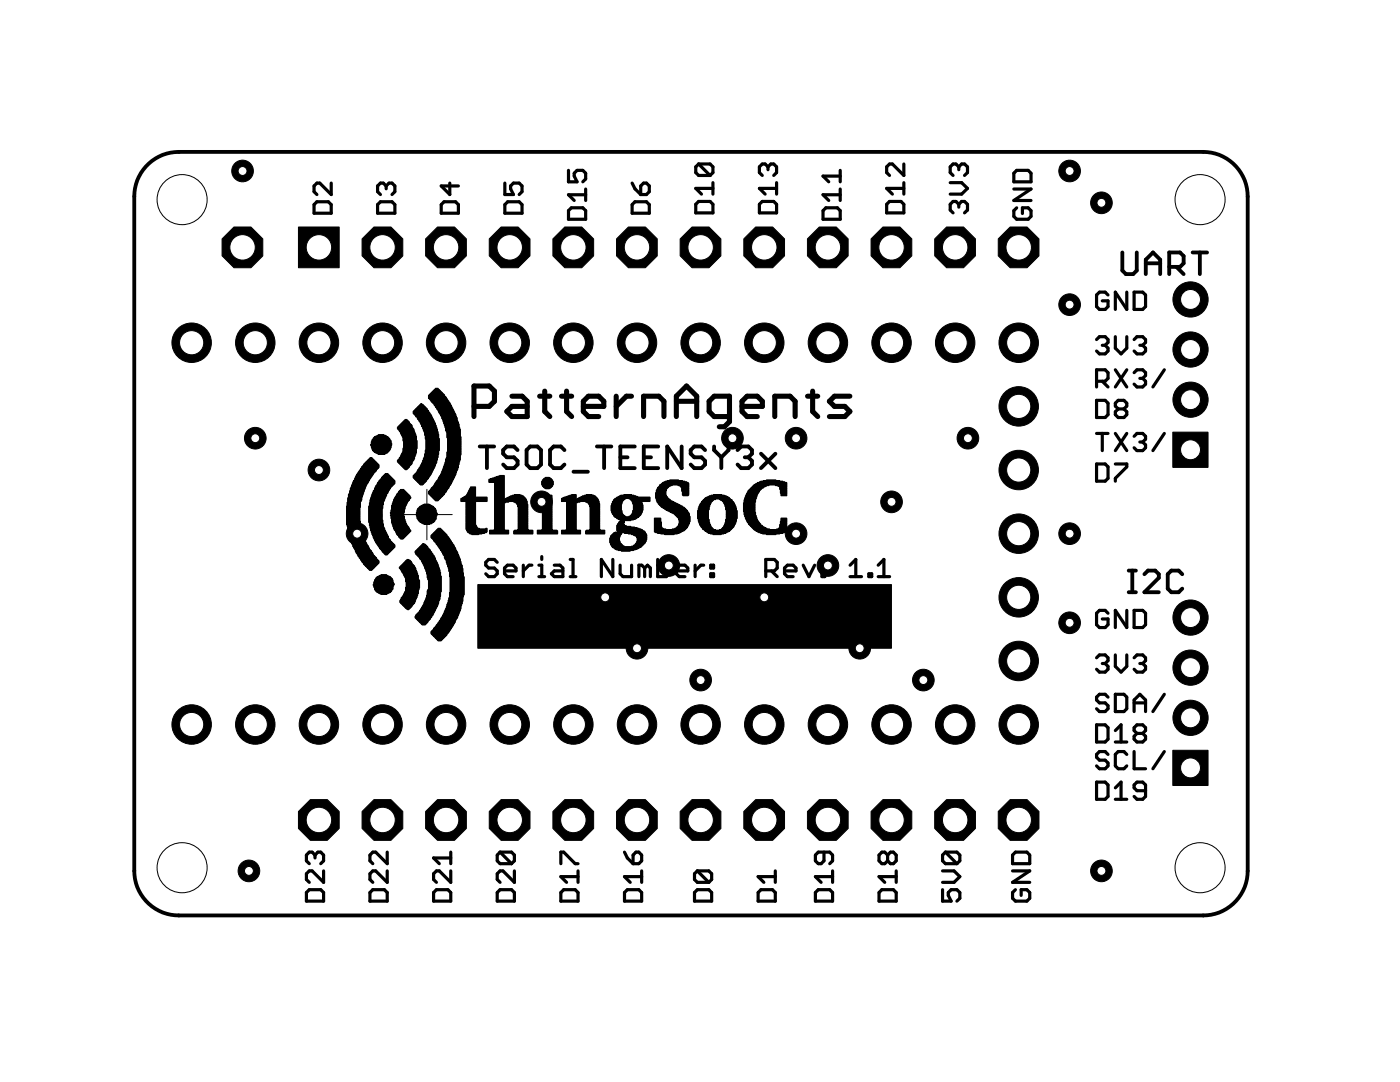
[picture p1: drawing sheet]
<svg xmlns="http://www.w3.org/2000/svg" width="279mm" height="216mm" viewBox="0 0 279 216" stroke-linecap="round" stroke-linejoin="round" font-family="sans-serif">
<g fill="none" stroke="#000" stroke-width=".63">
<path d="M66.1 36.5v2.3l-2.3-2.3h-.6l-.5 .6v1.1l.5 .6M77.1 37.1l-.6-.6h-.6l-.5 .6v1.1l.5 .6M77.1 37.1l.5-.6h.6l.6 .6v1.1l-.6 .6M77.1 37.1v.6M89.8 36.5v2.3l-1.7-1.7h3.4M100.8 36.5v2.3h1.7l-.6-1.1v-.6l.6-.6h1.1l.6 .6v1.1l-.6 .6M113.5 34v2.3h1.7l-.6-1.2v-.5l.6-.6h1.1l.6 .6v1.1l-.6 .6M116.9 38.9h-3.4l1.1 1.1M116.9 37.7v2.3M126.2 36.5l.5 1.2 1.2 1.1M127.9 37.1l.5-.6h.6l.6 .6v1.1l-.6 .6h-1.1zM139.4 32.7h2.3l.6 .6v1.1l-.6 .6"/>
<path d="M139.4 32.7l-.5 .6v1.1l.5 .6h2.3M139.4 32.7l2.3 2.3M142.3 37.6h-3.4l1.1 1.1M142.3 36.4v2.3M153.3 33.3l-.6-.6h-.6l-.5 .6v1.1l.5 .6M153.3 33.3l.5-.6h.6l.6 .6v1.1l-.6 .6M153.3 33.3v.6M155 37.6h-3.4l1.1 1.1M155 36.4v2.3M167.7 34v2.3M167.7 37.7v2.3M167.7 38.9h-3.4l1.1 1.1"/>
<path d="M167.7 35.1h-3.4l1.1 1.2M180.4 32.7v2.3l-2.3-2.3h-.6l-.5 .6v1.1l.5 .6M180.4 36.4v2.3M180.4 37.6h-3.4l1.1 1.1M189.6 36.4h2.3l1.2 1.2-1.2 1.1h-2.3M191.3 33.3l-.5-.6h-.6l-.6 .6v1.1l.6 .6M191.3 33.3v.6M191.3 33.3l.6-.6h.6l.6 .6v1.1l-.6 .6M202.3 37.7h3.5l-3.5 2.3h3.5M202.9 34h2.3l.6 .6v1.7h-3.5v-1.7zM62.7 40.8l.5-.5h2.3l.6 .5v1.7h-3.4zM75.9 40.3h2.3l.6 .5v1.7h-3.4v-1.7z"/>
<path d="M88.1 40.8l.5-.5h2.3l.6 .5v1.7h-3.4zM100.8 40.8l.5-.5h2.3l.6 .5v1.7h-3.4zM113.5 42l.5-.5h2.3l.6 .5v1.8h-3.4zM126.2 40.8l.5-.5h2.3l.6 .5v1.7h-3.4zM139.4 40.2h2.3l.6 .6v1.7h-3.4v-1.7zM152.1 40.2h2.3l.6 .6v1.7h-3.4v-1.7zM164.3 42l.5-.5h2.3l.6 .5v1.8h-3.4zM177.5 40.2h2.3l.6 .6v1.7h-3.4v-1.7zM191.3 40.8l-.5-.6h-.6l-.6 .6v1.1l.6 .6M191.3 40.8l.6-.6h.6l.6 .6v1.1l-.6 .6M191.3 40.8v.5M202.9 41.5l-.6 .5v1.2l.6 .6h2.3l.6-.6v-1.2l-.6-.5h-1.2v1.1"/>
<path d="M221.1 58.9l-.5-.6h-1.2l-.6 .6v2.3l.6 .5h1.2l.5-.5v-1.2h-1.1M224.9 58.3v3.4l-2.3-3.4v3.4M226.3 58.3h1.7l.6 .6v2.3l-.6 .5h-1.7zM218.8 76.1h1.8l.5-.6v-1.1l-.5-.6h-1.8v3.4M218.8 79.9h1.8l.5 .6v2.2l-.5 .6h-1.8zM218.8 67.8l.6-.6h1.2l.5 .6v.5l-.5 .6M220 68.9h.6M220 76.1l1.1 1.1M220.6 68.9l.5 .6v.5l-.5 .6h-1.2l-.6-.6M222.6 67.2v2.3l1.1 1.1 1.2-1.1v-2.3M222.6 73.8l2.3 3.4M224.9 73.8l-2.3 3.4"/>
<path d="M226.3 67.8l.6-.6h1.1l.6 .6v.5l-.6 .6M226.3 74.4l.6-.6h1.1l.6 .6v.5l-.6 .6M227.5 68.9h.5M227.5 75.5h.5M228 68.9l.6 .6v.5l-.6 .6h-1.1l-.6-.6M228 75.5l.6 .6v.5l-.6 .6h-1.1l-.6-.6M232.4 73.8l-2.3 3.4M218.8 92.6h1.8l.5 .6v2.2l-.5 .6h-1.8zM218.8 86.5h2.3M220 86.5v3.4M222.6 92.6h2.3v.6l-2.3 2.2v.6M222.6 86.5l2.3 3.4"/>
<path d="M223.2 81.6l-.6-.6v-.5l.6-.6h1.1l.6 .6v.5l-.6 .6M223.2 81.6l-.6 .6v.5l.6 .6h1.1l.6-.6v-.5l-.6-.6M223.2 81.6h1.1M224.9 86.5l-2.3 3.4M226.3 87.1l.6-.6h1.1l.6 .6v.5l-.6 .6M227.5 88.2h.5M228 88.2l.6 .6v.5l-.6 .6h-1.1l-.6-.6M232.4 86.5l-2.3 3.4M99.2 112.2l-.5-.6h-1.2l-.6 .6v.6l.6 .5h1.2l.5 .6v.6l-.5 .6h-1.2l-.6-.6M100.7 113.9h2.3v-.6l-.6-.5h-1.1l-.6 .5v1.2l.6 .6h1.1M104.4 112.8v2.3M106.2 112.8h-.6l-1.2 1.1"/>
<path d="M107.5 115.1h1.2M107.5 112.8h.6v2.3M108.1 111.1v.5M110.6 112.8h1.2l.5 .5v1.8h-1.7l-.6-.6 .6-.6h1.7M113.8 111.6h.6v3.5M113.8 115.1h1.1M122.3 111.6v3.5l-2.3-3.5v3.5M123.8 112.8v1.7l.5 .6h1.7v-2.3M128.7 113.3l-.6-.5h-.6v2.3M128.7 113.3v1.8M128.7 113.3l.5-.5 .6 .5v1.8M131.3 111.6v3.5h1.7l.5-.6v-1.2l-.5-.5h-1.7"/>
<path d="M135 113.9h2.3v-.6l-.6-.5h-1.1l-.6 .5v1.2l.6 .6h1.1M138.7 112.8v2.3M140.4 112.8h-.5l-1.2 1.1M141.8 114.5h.6v.6h-.6zM141.8 112.8h.6v.5h-.6zM152.8 113.9h1.7l.6-.6v-1.1l-.6-.6h-1.7v3.5M154 113.9l1.1 1.2M156.6 113.9h2.3v-.6l-.6-.5h-1.2l-.5 .5v1.2l.5 .6h1.2M160.3 112.8l1.1 2.3 1.2-2.3M164 114.5h.6v.6h-.6zM169.7 115.1h2.2M169.7 112.8l1.1-1.2v3.5"/>
<path d="M173.4 114.5h.6v.6h-.6zM175.3 115.1h2.2M175.3 112.8l1.1-1.2v3.5M218.8 131.3l.6-.6h1.2l.5 .6v.5l-.5 .6M220 132.4h.6M220.6 132.4l.5 .6v.5l-.5 .6h-1.2l-.6-.6M221.1 122.4l-.5-.6h-1.2l-.6 .6v2.3l.6 .5h1.2l.5-.5v-1.2h-1.1M221.1 139.1l-.5-.6h-1.2l-.6 .6v.6l.6 .6h1.2l.5 .5v.6l-.5 .6h-1.2l-.6-.6M222.6 130.7v2.3l1.1 1.1 1.2-1.1v-2.3M222.6 138.5h1.7l.6 .6v2.3l-.6 .6h-1.7zM224.9 121.8v3.4l-2.3-3.4v3.4M226.3 121.8h1.7l.6 .6v2.3l-.6 .5h-1.7z"/>
<path d="M226.3 131.3l.6-.6h1.1l.6 .6v.5l-.6 .6M227.5 132.4h.5M228 132.4l.6 .6v.5l-.6 .6h-1.1l-.6-.6M232.4 138.5l-2.3 3.5M218.8 144.6h1.8l.5 .6v2.3l-.5 .6h-1.8zM218.8 156.1h1.8l.5 .5v2.3l-.5 .6h-1.8zM221.1 150.5l-.5-.5h-1.2l-.6 .5v.6l.6 .6h1.2l.5 .6v.5l-.5 .6h-1.2l-.6-.6M222.6 148.1h2.3M222.6 145.8l1.1-1.2v3.5M222.6 157.2l1.1-1.1v3.4M222.6 159.5h2.3M224.9 150.5l-.6-.5h-1.1l-.6 .5v2.3l.6 .6h1.1l.6-.6"/>
<path d="M226.3 142v-2.3l1.2-1.2 1.1 1.2v2.3M226.3 150v3.4h2.3M226.3 140.3h2.3M226.9 146.3l-.6-.5v-.6l.6-.6h1.1l.6 .6v.6l-.6 .5M226.9 146.3l-.6 .6v.6l.6 .6h1.1l.6-.6v-.6l-.6-.6M226.9 146.3h1.1M228.6 157.8h-1.7l-.6-.6v-.6l.6-.5h1.1l.6 .5v2.3l-.6 .6h-1.1l-.6-.6M232.4 150l-2.3 3.4M61.2 178.1l.5-.6h2.3l.6 .6v1.7h-3.4zM62.9 170.6l.5-.6h.6l.6 .6v1.2l-.6 .5M62.9 170.6l-.6-.6h-.6l-.5 .6v1.2l.5 .5M62.9 170.6v.6"/>
<path d="M64.6 173.8v2.3l-2.3-2.3h-.6l-.5 .5v1.2l.5 .6M74.4 177.5h2.3l.6 .6v1.7h-3.5v-1.7zM77.3 173.8v2.3l-2.3-2.3h-.6l-.6 .5v1.2l.6 .6M77.3 170v2.3l-2.3-2.3h-.6l-.6 .6v1.2l.6 .5M87.1 177.5h2.3l.6 .6v1.7h-3.5v-1.7zM90 173.8v2.3l-2.3-2.3h-.6l-.6 .5v1.2l.6 .6M90 170v2.3M90 171.2h-3.5l1.2 1.1M99.8 170l-.6 .6v1.2l.6 .5h2.3M99.8 177.5h2.3l.6 .6v1.7h-3.5v-1.7zM99.8 170h2.3l.6 .6v1.2l-.6 .5M99.8 170l2.3 2.3"/>
<path d="M102.7 173.8v2.3l-2.3-2.3h-.6l-.6 .5v1.2l.6 .6M111.9 172.3v-2.3h.6l2.3 2.3h.6M112.5 177.5h2.3l.6 .6v1.7h-3.5v-1.7zM115.4 173.8v2.3M115.4 174.9h-3.5l1.2 1.2M124.6 170l.6 1.2 1.1 1.1M125.2 177.5h2.3l.6 .6v1.7h-3.5v-1.7zM126.9 170h.6l.6 .6v1.2l-.6 .5h-1.2v-1.7zM128.1 174.9h-3.5l1.2 1.2M128.1 173.8v2.3M139.2 177.5h2.3l.5 .6v1.7h-3.4v-1.7zM139.2 173.8h2.3l.5 .5v1.2l-.5 .6"/>
<path d="M139.2 173.8l-.6 .5v1.2l.6 .6h2.3M139.2 173.8l2.3 2.3M151.9 177.5h2.3l.5 .6v1.7h-3.4v-1.7zM154.7 174.9h-3.4l1.1 1.2M154.7 173.8v2.3M163.3 177.5h2.3l.6 .6v1.7h-3.5v-1.7zM164.4 170v1.8l-.5 .5h-.6l-.6-.5v-1.2l.6-.6h2.3l.6 .6v1.2l-.6 .5M166.2 174.9h-3.5l1.2 1.2M166.2 173.8v2.3M176 177.5h2.3l.6 .6v1.7h-3.5v-1.7zM177.1 170.6l-.5-.6h-.6l-.6 .6v1.2l.6 .5h.6l.5-.5M177.1 170.6l.6-.6h.6l.6 .6v1.2l-.6 .5h-.6l-.6-.5"/>
<path d="M177.1 170.6v1.2M178.9 174.9h-3.5l1.2 1.2M178.9 173.8v2.3M188.1 177.5v2.3h1.7l-.5-1.1v-.6l.5-.6h1.2l.6 .6v1.1l-.6 .6M188.1 173.8h2.3l1.2 1.1-1.2 1.2h-2.3M188.7 170h2.3l.6 .6v1.2l-.6 .5M188.7 170l-.6 .6v1.2l.6 .5h2.3M188.7 170l2.3 2.3M202.1 173.8h3.4l-3.4 2.3h3.4M202.6 177.5l-.5 .6v1.1l.5 .6h2.3l.6-.6v-1.1l-.6-.6h-1.1v1.2M202.6 170h2.3l.6 .6v1.7h-3.4v-1.7z"/>
</g>
<g fill="none" stroke="#000" stroke-width=".76">
<path d="M224 50.4v3.6l.7 .7h1.4l.8-.7v-3.6M228.7 54.7v-2.9l1.4-1.4 1.4 1.4v2.9M228.7 52.5h2.8M233.3 53.3h2.2l.7-.8v-1.4l-.7-.7h-2.2v4.3M234.8 53.3l1.4 1.4M238 50.4h2.9M239.5 50.4v4.3M95.7 89.1h2.9M97.2 89.1v4.3M103.3 89.8l-.7-.7h-1.5l-.7 .7v.7l.7 .7h1.5l.7 .8v.7l-.7 .7h-1.5l-.7-.7M105.8 89.1h1.5l.7 .7v2.9l-.7 .7h-1.5l-.7-.7v-2.9zM112.6 89.8l-.7-.7h-1.4l-.7 .7v2.9l.7 .7h1.4l.7-.7"/>
<path d="M114.4 94.1h2.9M119.1 89.1h2.9M120.6 89.1v4.3M123.8 91.2h1.4M126.7 89.1h-2.9v4.3h2.9M128.5 91.2h1.4M131.4 89.1h-2.9v4.3h2.9M136 89.1v4.3l-2.8-4.3v4.3M140.7 89.8l-.7-.7h-1.4l-.8 .7v.7l.8 .7h1.4l.7 .8v.7l-.7 .7h-1.4l-.8-.7M142.5 89.1v.7l1.5 1.4M144 91.2v2.2M145.4 89.1v.7l-1.4 1.4"/>
<path d="M147.2 89.8l.7-.7h1.5l.7 .7v.7l-.7 .7M148.6 91.2h.8M149.4 91.2l.7 .8v.7l-.7 .7h-1.5l-.7-.7M151.9 90.5l2.8 2.9M154.7 90.5l-2.8 2.9M225.3 118.2h1.4M225.3 113.9h1.4M226 113.9v4.3M228.4 114.6l.7-.7h1.4l.8 .7v.7l-2.9 2.9h2.9M235.9 114.6l-.7-.7h-1.4l-.8 .7v2.9l.8 .7h1.4l.7-.7"/>
</g>
<g fill="#000" stroke="#000" stroke-width=".2">
<path d="M86.9 77.5h.5v.1h-.5zM86.8 77.6h.7v.1h-.7zM86.7 77.7h1v.2h-1zM86.5 77.9h1.3v.1h-1.3zM86.4 78h1.5v.1h-1.5zM86.3 78.1h1.8v.1h-1.8zM86.1 78.2h2.1v.2h-2.1zM86 78.4h2.3v.1h-2.3zM85.9 78.5h2.5v.1h-2.5zM85.8 78.6h2.8v.1h-2.8zM85.5 78.9h3.2v.1h-3.2zM85.6 78.7h3.1v.2h-3.1z"/>
<path d="M85.5 79h3.3v.1h-3.3zM85.5 79.1h3.4v.1h-3.4zM85.5 79.4h3.6v.1h-3.6zM85.5 79.2h3.6v.2h-3.6zM85.6 79.5h3.6v.1h-3.6zM85.9 79.8h3.4v.1h-3.4zM85.8 79.6h3.5v.2h-3.5zM86 79.9h3.5v.1h-3.5zM69.4 99.9h2.7v.2h-2.7zM69.4 99.8h2.7v.1h-2.7zM69.4 99.7h2.8v.1h-2.8zM69.4 99.6h2.8v.1h-2.8z"/>
<path d="M69.4 99.4h2.8v.2h-2.8zM69.4 99.3h2.8v.1h-2.8zM69.5 99.2h2.7v.1h-2.7zM69.5 99.1h2.8v.1h-2.8zM69.5 98.9h2.8v.2h-2.8zM69.5 98.8h2.8v.1h-2.8zM69.5 98.7h3v.1h-3zM69.7 98.6h2.8v.1h-2.8zM69.7 98.4h2.8v.2h-2.8zM69.8 98.3h2.8v.1h-2.8zM69.8 98.2h2.8v.1h-2.8zM69.8 98h2.8v.2h-2.8z"/>
<path d="M69.8 97.9h2.9v.1h-2.9zM69.9 97.8h2.8v.1h-2.8zM69.9 97.7h2.8v.1h-2.8zM69.9 97.5h2.9v.2h-2.9zM69.9 97.4h2.9v.1h-2.9zM70 97.3h3v.1h-3zM70 97.2h3v.1h-3zM70.2 97h2.8v.2h-2.8zM70.2 96.9h2.9v.1h-2.9zM70.2 96.8h2.9v.1h-2.9zM70.3 96.6h2.9v.2h-2.9zM70.3 96.5h2.9v.1h-2.9z"/>
<path d="M70.4 96.4h2.9v.1h-2.9zM70.4 96.3h3.1v.1h-3.1zM70.4 96.1h3.1v.2h-3.1zM70.5 96h3.1v.1h-3.1zM70.5 95.9h3.1v.1h-3.1zM70.7 95.8h3v.1h-3zM70.8 95.6h2.9v.2h-2.9zM70.8 95.5h3.1v.1h-3.1zM70.8 95.4h3.2v.1h-3.2zM70.9 95.2h3.1v.2h-3.1zM70.9 95.1h3.2v.1h-3.2zM71.1 95h3.1v.1h-3.1z"/>
<path d="M71.1 94.9h3.1v.1h-3.1zM73.9 91.3h.3v.1h-.3zM71.2 94.7h3.2v.2h-3.2zM73.7 91.4h.7v.2h-.7zM71.2 94.6h3.3v.1h-3.3zM71.3 94.5h3.2v.1h-3.2zM73.6 91.6h.9v.1h-.9zM71.4 94.4h3.2v.1h-3.2zM73.5 91.7h1.1v.1h-1.1zM71.4 94.2h3.3v.2h-3.3zM73.3 91.8h1.4v.1h-1.4zM71.6 94.1h3.3v.1h-3.3z"/>
<path d="M73.2 91.9h1.7v.2h-1.7zM71.7 94h3.3v.1h-3.3zM73.1 92.1h1.9v.1h-1.9zM71.7 93.9h3.4v.1h-3.4zM71.8 93.7h3.3v.2h-3.3zM73 92.2h2.1v.1h-2.1zM71.9 93.6h3.3v.1h-3.3zM72.8 92.3h2.4v.2h-2.4zM71.9 93.5h3.5v.1h-3.5zM72.7 92.5h2.7v.1h-2.7zM72.1 93.3h3.4v.2h-3.4zM72.6 92.6h2.9v.1h-2.9z"/>
<path d="M72.2 93.2h3.4v.1h-3.4zM72.2 93.1h3.4v.1h-3.4zM72.3 93h3.3v.1h-3.3zM72.5 92.8h3.1v.2h-3.1zM72.6 92.7h3v.1h-3zM73.9 99.9h2.7v.2h-2.7zM73.9 99.8h2.7v.1h-2.7zM75.5 86.7h1.1v.2h-1.1zM73.9 99.7h2.9v.1h-2.9zM74 99.6h2.8v.1h-2.8zM74 99.4h2.8v.2h-2.8zM75.5 90.6h1.3v.1h-1.3z"/>
<path d="M74 99.3h2.9v.1h-2.9zM74.1 99.2h2.8v.1h-2.8zM74.1 99.1h2.9v.1h-2.9zM74.1 98.9h2.9v.2h-2.9zM75.2 90.4h1.8v.2h-1.8zM75.2 86.9h1.8v.1h-1.8zM74.2 98.8h3v.1h-3zM74.2 98.7h3v.1h-3zM74.2 98.6h3v.1h-3zM75 87h2.2v.1h-2.2zM74.4 98.4h2.9v.2h-2.9zM75 90.3h2.3v.1h-2.3z"/>
<path d="M74.4 98.3h3v.1h-3zM74.5 98.2h2.9v.1h-2.9zM76.9 94.5h.5v.1h-.5zM74.7 90.2h2.7v.1h-2.7zM74.7 87.1h2.7v.1h-2.7zM74.5 98h3v.2h-3zM74.5 97.9h3v.1h-3zM76.8 94.6h.7v.1h-.7zM74.6 90h2.9v.2h-2.9zM74.6 87.2h2.9v.2h-2.9zM74.6 97.8h3.1v.1h-3.1zM74.7 97.7h3v.1h-3z"/>
<path d="M76.6 94.7h1.1v.2h-1.1zM74.5 89.9h3.2v.1h-3.2zM74.5 87.4h3.2v.1h-3.2zM74.7 97.5h3.1v.2h-3.1zM76.5 94.9h1.3v.1h-1.3zM74.4 89.8h3.4v.1h-3.4zM74.4 89.7h3.4v.1h-3.4zM74.4 87.6h3.4v.2h-3.4zM74.5 87.5h3.3v.1h-3.3zM74.7 97.4h3.2v.1h-3.2zM74.9 97.3h3v.1h-3zM76.4 95h1.5v.1h-1.5z"/>
<path d="M74.2 89.5h3.7v.2h-3.7zM74.2 89.4h3.7v.1h-3.7zM74.2 87.8h3.7v.1h-3.7zM74.9 97.2h3.1v.1h-3.1zM76.3 95.1h1.7v.1h-1.7zM74.2 89.3h3.8v.1h-3.8zM74.1 89.2h3.9v.1h-3.9zM74.1 89h3.9v.2h-3.9zM74.1 88.9h3.9v.1h-3.9zM74.1 88.3h3.9v.1h-3.9zM74.1 88.1h3.9v.2h-3.9zM74.2 88h3.8v.1h-3.8z"/>
<path d="M74.2 87.9h3.8v.1h-3.8zM75 97h3.2v.2h-3.2zM76.1 95.2h2.1v.2h-2.1zM74 88.8h4.2v.1h-4.2zM74 88.6h4.2v.2h-4.2zM74.1 88.5h4.1v.1h-4.1zM74.1 88.4h4.1v.1h-4.1zM75 96.9h3.3v.1h-3.3zM76.1 95.4h2.2v.1h-2.2zM75.1 96.8h3.3v.1h-3.3zM76 95.5h2.4v.1h-2.4zM75.2 96.6h3.3v.2h-3.3z"/>
<path d="M75.9 95.6h2.6v.2h-2.6zM75.2 96.5h3.5v.1h-3.5zM75.8 95.8h2.9v.1h-2.9zM75.4 96.4h3.4v.1h-3.4zM75.4 96.3h3.4v.1h-3.4zM75.5 96.1h3.3v.2h-3.3zM75.6 96h3.2v.1h-3.2zM75.6 95.9h3.2v.1h-3.2zM79.9 97.7h.7v.1h-.7zM79.8 97.8h.9v.1h-.9zM79.7 97.9h1.1v.1h-1.1zM79.6 98h1.4v.2h-1.4z"/>
<path d="M79.6 98.2h1.5v.1h-1.5zM79.4 98.3h1.8v.1h-1.8zM80.8 93.6h.4v.1h-.4zM80.8 83.7h.4v.1h-.4zM79.3 98.4h2v.2h-2zM80.7 93.5h.6v.1h-.6zM80.7 83.8h.6v.1h-.6zM78.5 99.9h3v.2h-3zM79.2 98.6h2.3v.1h-2.3zM80.6 93.3h.9v.2h-.9zM80.6 83.9h.9v.2h-.9zM78.5 99.8h3.1v.1h-3.1z"/>
<path d="M79.2 98.7h2.4v.1h-2.4zM80.5 93.2h1.1v.1h-1.1zM80.5 84.1h1.1v.1h-1.1zM78.5 99.7h3.2v.1h-3.2zM78.7 99.6h3v.1h-3zM79.1 98.8h2.6v.1h-2.6zM80.3 93.1h1.4v.1h-1.4zM80.2 93h1.5v.1h-1.5zM80.2 84.3h1.5v.2h-1.5zM80.3 84.2h1.4v.1h-1.4zM78.7 99.4h3.2v.2h-3.2zM78.9 99.1h3v.1h-3z"/>
<path d="M79.1 98.9h2.8v.2h-2.8zM80.1 92.8h1.8v.2h-1.8zM80.1 84.5h1.8v.1h-1.8zM78.8 99.3h3.2v.1h-3.2zM78.8 99.2h3.2v.1h-3.2zM79.9 92.7h2.1v.1h-2.1zM79.9 84.6h2.1v.1h-2.1zM79.8 92.6h2.3v.1h-2.3zM79.8 84.7h2.3v.1h-2.3zM79.7 92.5h2.5v.1h-2.5zM79.6 92.3h2.6v.2h-2.6zM79.4 92.2h2.8v.1h-2.8z"/>
<path d="M79.4 85.1h2.8v.1h-2.8zM79.6 85h2.6v.1h-2.6zM79.7 84.8h2.5v.2h-2.5zM79.3 92.1h3.1v.1h-3.1zM79.3 91.9h3.1v.2h-3.1zM79.3 85.3h3.1v.2h-3.1zM79.3 85.2h3.1v.1h-3.1zM79.3 91.8h3.2v.1h-3.2zM79.3 85.5h3.2v.1h-3.2zM79.4 91.7h3.2v.1h-3.2zM79.6 91.6h3v.1h-3zM79.7 85.9h2.9v.1h-2.9z"/>
<path d="M79.6 85.7h3v.2h-3zM79.4 85.6h3.2v.1h-3.2zM79.7 91.4h3v.2h-3zM79.7 91.3h3v.1h-3zM79.8 91.2h2.9v.1h-2.9zM79.9 91.1h2.8v.1h-2.8zM79.9 86.2h2.8v.2h-2.8zM79.8 86.1h2.9v.1h-2.9zM79.7 86h3v.1h-3zM80.1 90.8h2.7v.1h-2.7zM80.1 86.5h2.7v.1h-2.7zM79.9 90.9h3v.2h-3z"/>
<path d="M79.9 86.4h3v.1h-3zM80.1 90.7h2.9v.1h-2.9zM80.2 90.6h2.8v.1h-2.8zM80.2 90.4h2.8v.2h-2.8zM80.2 86.9h2.8v.1h-2.8zM80.2 86.7h2.8v.2h-2.8zM80.1 86.6h2.9v.1h-2.9zM80.3 90.3h2.8v.1h-2.8zM80.3 90.2h2.8v.1h-2.8zM80.4 90h2.7v.2h-2.7zM80.4 89.9h2.7v.1h-2.7zM80.4 89.8h2.7v.1h-2.7z"/>
<path d="M80.4 89.7h2.7v.1h-2.7zM80.4 89.5h2.7v.2h-2.7zM80.4 87.8h2.7v.1h-2.7zM80.4 87.6h2.7v.2h-2.7zM80.4 87.5h2.7v.1h-2.7zM80.4 87.4h2.7v.1h-2.7zM80.4 87.2h2.7v.2h-2.7zM80.3 87.1h2.8v.1h-2.8zM80.3 87h2.8v.1h-2.8zM80.4 89.4h2.8v.1h-2.8zM80.6 89.3h2.6v.1h-2.6zM80.6 89.2h2.6v.1h-2.6z"/>
<path d="M80.6 89h2.6v.2h-2.6zM80.6 88.9h2.6v.1h-2.6zM80.6 88.8h2.6v.1h-2.6zM80.6 88.6h2.6v.2h-2.6zM80.6 88.5h2.6v.1h-2.6zM80.6 88.4h2.6v.1h-2.6zM80.6 88.3h2.6v.1h-2.6zM80.6 88.1h2.6v.2h-2.6zM80.6 88h2.6v.1h-2.6zM80.4 87.9h2.8v.1h-2.8zM84 80.5l.1 .1zM83.9 96.6h.5v.2h-.5z"/>
<path d="M83.9 80.6h.5v.2h-.5zM83.7 96.5h.8v.1h-.8zM83.7 80.8h.8v.1h-.8zM83.6 96.4h1v.1h-1zM83.6 80.9h1v.1h-1zM83.5 96.3h1.3v.1h-1.3zM83.5 81h1.3v.2h-1.3zM83.4 96.1h1.5v.2h-1.5zM83.4 81.2h1.5v.1h-1.5zM83.2 96h1.8v.1h-1.8zM83.2 81.3h1.8v.1h-1.8zM83.1 95.9h2v.1h-2z"/>
<path d="M83 95.8h2.1v.1h-2.1zM83.1 81.4h2v.1h-2zM82.8 95.6h2.5v.2h-2.5zM82.8 81.7h2.5v.1h-2.5zM83 81.5h2.3v.2h-2.3zM82.7 95.5h2.7v.1h-2.7zM82.7 81.8h2.7v.1h-2.7zM82.6 95.4h2.9v.1h-2.9zM82.5 95.2h3v.2h-3zM82.5 82h3v.2h-3zM82.6 81.9h2.9v.1h-2.9zM82.5 95.1h3.1v.1h-3.1z"/>
<path d="M82.5 82.2h3.1v.1h-3.1zM82.5 95h3.3v.1h-3.3zM82.5 94.9h3.3v.1h-3.3zM82.5 82.4h3.3v.1h-3.3zM82.5 82.3h3.3v.1h-3.3zM82.6 94.7h3.3v.2h-3.3zM82.6 82.5h3.3v.2h-3.3zM82.7 94.6h3.3v.1h-3.3zM82.8 94.5h3.2v.1h-3.2zM82.8 82.8h3.2v.1h-3.2zM82.7 82.7h3.3v.1h-3.3zM83 94.4h3.1v.1h-3.1z"/>
<path d="M83.1 94.2h3v.2h-3zM83 83.1h3.1v.1h-3.1zM83 82.9h3.1v.2h-3.1zM83.2 94.1h3.1v.1h-3.1zM83.2 94h3.1v.1h-3.1zM83.2 83.3h3.1v.1h-3.1zM83.2 83.2h3.1v.1h-3.1zM83.4 93.9h3v.1h-3zM83.4 93.7h3v.2h-3zM83.4 83.6h3v.1h-3zM83.4 83.4h3v.2h-3zM83.5 93.6h3v.1h-3z"/>
<path d="M83.6 93.5h2.9v.1h-2.9zM83.6 83.8h2.9v.1h-2.9zM83.5 83.7h3v.1h-3zM83.6 93.3h3.1v.2h-3.1zM83.7 93.2h3v.1h-3zM83.7 84.1h3v.1h-3zM83.6 83.9h3.1v.2h-3.1zM83.9 93.1h2.9v.1h-2.9zM83.9 93h2.9v.1h-2.9zM83.9 84.3h2.9v.2h-2.9zM83.9 84.2h2.9v.1h-2.9zM84 92.8h2.9v.2h-2.9z"/>
<path d="M84 92.7h2.9v.1h-2.9zM84.1 92.6h2.8v.1h-2.8zM84.1 84.7h2.8v.1h-2.8zM84 84.6h2.9v.1h-2.9zM84 84.5h2.9v.1h-2.9zM84.1 92.5h2.9v.1h-2.9zM84.2 92.3h2.8v.2h-2.8zM84.2 85.1h2.8v.1h-2.8zM84.1 85h2.9v.1h-2.9zM84.1 84.8h2.9v.2h-2.9zM84.2 92.2h3v.1h-3zM84.4 92.1h2.8v.1h-2.8z"/>
<path d="M84.4 91.9h2.8v.2h-2.8zM84.4 91.8h2.8v.1h-2.8zM84.4 85.5h2.8v.1h-2.8zM84.4 85.3h2.8v.2h-2.8zM84.4 85.2h2.8v.1h-2.8zM84.5 91.7h2.8v.1h-2.8zM84.5 91.6h2.8v.1h-2.8zM84.5 91.4h2.8v.2h-2.8zM84.6 91.3h2.7v.1h-2.7zM84.6 86h2.7v.1h-2.7zM84.5 85.9h2.8v.1h-2.8zM84.5 85.7h2.8v.2h-2.8z"/>
<path d="M84.5 85.6h2.8v.1h-2.8zM86.9 99.8h.5v.1h-.5zM84.6 91.2h2.8v.1h-2.8zM84.8 91.1h2.6v.1h-2.6zM84.8 90.9h2.6v.2h-2.6zM84.8 90.8h2.6v.1h-2.6zM84.8 90.7h2.6v.1h-2.6zM84.8 86.5h2.6v.1h-2.6zM84.8 86.4h2.6v.1h-2.6zM84.8 86.2h2.6v.2h-2.6zM84.6 86.1h2.8v.1h-2.8zM86.8 99.7h.7v.1h-.7z"/>
<path d="M84.8 90.6h2.7v.1h-2.7zM84.9 90.4h2.6v.2h-2.6zM84.9 90.3h2.6v.1h-2.6zM84.9 90.2h2.6v.1h-2.6zM84.9 90h2.6v.2h-2.6zM84.9 89.9h2.6v.1h-2.6zM84.9 87.4h2.6v.1h-2.6zM84.9 87.2h2.6v.2h-2.6zM84.9 87.1h2.6v.1h-2.6zM84.9 87h2.6v.1h-2.6zM84.9 86.9h2.6v.1h-2.6zM84.8 86.7h2.7v.2h-2.7z"/>
<path d="M84.8 86.6h2.7v.1h-2.7zM86.7 99.6h1v.1h-1zM84.9 89.8h2.8v.1h-2.8zM85 89.7h2.7v.1h-2.7zM85 89.5h2.7v.2h-2.7zM85 89.4h2.7v.1h-2.7zM85 89.3h2.7v.1h-2.7zM85 89.2h2.7v.1h-2.7zM85 89h2.7v.2h-2.7zM85 88.9h2.7v.1h-2.7zM85 88.8h2.7v.1h-2.7zM85 88.6h2.7v.2h-2.7z"/>
<path d="M85 88.5h2.7v.1h-2.7zM85 88.4h2.7v.1h-2.7zM85 88.3h2.7v.1h-2.7zM85 88.1h2.7v.2h-2.7zM85 88h2.7v.1h-2.7zM85 87.9h2.7v.1h-2.7zM85 87.8h2.7v.1h-2.7zM85 87.6h2.7v.2h-2.7zM84.9 87.5h2.8v.1h-2.8zM86.5 99.4h1.3v.2h-1.3zM86.4 99.3h1.5v.1h-1.5zM86.3 99.2h1.8v.1h-1.8z"/>
<path d="M86.1 99.1h2.1v.1h-2.1zM86 98.9h2.3v.2h-2.3zM85.9 98.8h2.5v.1h-2.5zM85.8 98.7h2.8v.1h-2.8zM85.6 98.6h3.1v.1h-3.1zM85.5 98.4h3.2v.2h-3.2zM85.5 98.3h3.3v.1h-3.3zM85.5 98.2h3.4v.1h-3.4zM85.5 98h3.6v.2h-3.6zM85.6 97.9h3.5v.1h-3.5zM85.8 97.8h3.4v.1h-3.4zM85.9 97.7h3.3v.1h-3.3z"/>
<path d="M86 97.5h3.3v.2h-3.3zM86 97.4h3.5v.1h-3.5zM86.1 97.3h3.5v.1h-3.5zM86.3 97.2h3.3v.1h-3.3zM86.1 80.1h3.5v.2h-3.5zM86 80h3.6v.1h-3.6zM86.4 97h3.3v.2h-3.3zM86.5 96.9h3.2v.1h-3.2zM86.3 80.3h3.4v.1h-3.4zM86.7 96.8h3.1v.1h-3.1zM86.5 80.5h3.3v.1h-3.3zM86.4 80.4h3.4v.1h-3.4z"/>
<path d="M86.7 96.6h3.3v.2h-3.3zM86.8 96.5h3.2v.1h-3.2zM86.7 80.8h3.3v.1h-3.3zM86.7 80.6h3.3v.2h-3.3zM86.8 96.4h3.3v.1h-3.3zM86.9 96.3h3.2v.1h-3.2zM86.9 81h3.2v.2h-3.2zM86.8 80.9h3.3v.1h-3.3zM87 96.1h3.2v.2h-3.2zM87 96h3.2v.1h-3.2zM87 81.3h3.2v.1h-3.2zM86.9 81.2h3.3v.1h-3.3z"/>
<path d="M87.2 95.9h3.1v.1h-3.1zM87.3 95.8h3v.1h-3zM87.2 81.5h3.1v.2h-3.1zM87.2 81.4h3.1v.1h-3.1zM87.4 95.6h3.1v.2h-3.1zM87.4 95.5h3.1v.1h-3.1zM87.4 81.8h3.1v.1h-3.1zM87.3 81.7h3.2v.1h-3.2zM87.5 95.4h3.1v.1h-3.1zM87.5 95.2h3.1v.2h-3.1zM87.5 82h3.1v.2h-3.1zM87.4 81.9h3.2v.1h-3.2z"/>
<path d="M87.7 95.1h3v.1h-3zM87.7 95h3v.1h-3zM87.7 82.3h3v.1h-3zM87.5 82.2h3.2v.1h-3.2zM87.8 94.9h3v.1h-3zM87.9 94.7h2.9v.2h-2.9zM87.8 82.5h3v.2h-3zM87.7 82.4h3.1v.1h-3.1zM87.9 94.6h3.1v.1h-3.1zM88.1 94.5h2.9v.1h-2.9zM88.1 94.4h2.9v.1h-2.9zM88.1 82.9h2.9v.2h-2.9z"/>
<path d="M87.9 82.8h3.1v.1h-3.1zM87.9 82.7h3.1v.1h-3.1zM88.2 94.2h2.9v.2h-2.9zM88.2 94.1h2.9v.1h-2.9zM88.2 94h2.9v.1h-2.9zM88.2 83.2h2.9v.1h-2.9zM88.1 83.1h3v.1h-3zM88.3 93.9h2.9v.1h-2.9zM88.3 93.7h2.9v.2h-2.9zM88.4 83.8h2.8v.1h-2.8zM88.3 83.7h2.9v.1h-2.9zM88.3 83.6h2.9v.1h-2.9z"/>
<path d="M88.2 83.4h3v.2h-3zM88.2 83.3h3v.1h-3zM88.4 93.6h3v.1h-3zM88.4 93.5h3v.1h-3zM88.4 93.3h3v.2h-3zM88.4 84.1h3v.1h-3zM88.4 83.9h3v.2h-3zM88.6 93.2h2.9v.1h-2.9zM88.6 93.1h2.9v.1h-2.9zM88.6 93h2.9v.1h-2.9zM88.7 92.8h2.8v.2h-2.8zM88.7 92.7h2.8v.1h-2.8z"/>
<path d="M88.6 84.5h2.9v.1h-2.9zM88.6 84.3h2.9v.2h-2.9zM88.6 84.2h2.9v.1h-2.9zM88.7 92.6h2.9v.1h-2.9zM88.8 92.5h2.8v.1h-2.8zM88.8 92.3h2.8v.2h-2.8zM88.8 92.2h2.8v.1h-2.8zM88.8 85.1h2.8v.1h-2.8zM88.8 85h2.8v.1h-2.8zM88.7 84.8h2.9v.2h-2.9zM88.7 84.7h2.9v.1h-2.9zM88.7 84.6h2.9v.1h-2.9z"/>
<path d="M88.9 92.1h2.8v.1h-2.8zM88.9 91.9h2.8v.2h-2.8zM88.9 91.8h2.8v.1h-2.8zM88.9 85.5h2.8v.1h-2.8zM88.9 85.3h2.8v.2h-2.8zM88.8 85.2h2.9v.1h-2.9zM88.9 91.7h3v.1h-3zM88.9 91.6h3v.1h-3zM89.1 91.4h2.8v.2h-2.8zM89.1 91.3h2.8v.1h-2.8zM89.2 91.2h2.7v.1h-2.7zM89.2 91.1h2.7v.1h-2.7z"/>
<path d="M89.2 90.9h2.7v.2h-2.7zM89.2 90.8h2.7v.1h-2.7zM89.2 87h2.7v.1h-2.7zM89.2 86.9h2.7v.1h-2.7zM89.2 86.7h2.7v.2h-2.7zM89.2 86.6h2.7v.1h-2.7zM89.2 86.5h2.7v.1h-2.7zM89.2 86.4h2.7v.1h-2.7zM89.2 86.2h2.7v.2h-2.7zM89.1 86.1h2.8v.1h-2.8zM89.1 86h2.8v.1h-2.8zM88.9 85.9h3v.1h-3z"/>
<path d="M88.9 85.7h3v.2h-3zM88.9 85.6h3v.1h-3zM89.2 90.7h2.8v.1h-2.8zM89.2 90.6h2.8v.1h-2.8zM89.2 90.4h2.8v.2h-2.8zM89.2 90.3h2.8v.1h-2.8zM89.2 90.2h2.8v.1h-2.8zM89.3 90h2.7v.2h-2.7zM89.3 89.9h2.7v.1h-2.7zM89.3 89.8h2.7v.1h-2.7zM89.3 89.7h2.7v.1h-2.7zM89.3 89.5h2.7v.2h-2.7z"/>
<path d="M89.3 89.4h2.7v.1h-2.7zM89.3 89.3h2.7v.1h-2.7zM89.3 89.2h2.7v.1h-2.7zM89.3 89h2.7v.2h-2.7zM89.3 88.9h2.7v.1h-2.7zM89.3 88.8h2.7v.1h-2.7zM89.3 88.6h2.7v.2h-2.7zM89.3 88.5h2.7v.1h-2.7zM89.3 88.4h2.7v.1h-2.7zM89.3 88.3h2.7v.1h-2.7zM89.3 88.1h2.7v.2h-2.7zM89.3 88h2.7v.1h-2.7z"/>
<path d="M89.3 87.9h2.7v.1h-2.7zM89.3 87.8h2.7v.1h-2.7zM89.3 87.6h2.7v.2h-2.7zM89.3 87.5h2.7v.1h-2.7zM89.3 87.4h2.7v.1h-2.7zM89.2 87.2h2.8v.2h-2.8zM89.2 87.1h2.8v.1h-2.8zM92.6 99.1h2.3v.1h-2.3zM92.9 98.9h2v.2h-2zM93.1 98.8h1.8v.1h-1.8zM93.1 98.7h1.8v.1h-1.8zM93.3 98.6h1.6v.1h-1.6z"/>
<path d="M93.3 98.4h1.6v.2h-1.6zM93.4 98.3h1.5v.1h-1.5zM93.4 98.2h1.5v.1h-1.5zM93.5 98h1.4v.2h-1.4zM93.5 97.9h1.4v.1h-1.4zM93.6 97.8h1.3v.1h-1.3zM93.6 97.7h1.3v.1h-1.3zM93.8 97.5h1.1v.2h-1.1zM93.8 97.4h1.1v.1h-1.1zM93.9 97.3h1v.1h-1zM93.9 97.2h1v.1h-1zM92 99.9h5.2v.2h-5.2z"/>
<path d="M92 99.8h5.2v.1h-5.2zM92 99.7h5.2v.1h-5.2zM92 99.6h5.2v.1h-5.2zM92 99.4h5.2v.2h-5.2zM92.2 99.3h5v.1h-5zM92.5 99.2h4.7v.1h-4.7zM98.7 99.4h1.9v.2h-1.9zM98.7 99.3h1.9v.1h-1.9zM98.7 99.2h1.9v.1h-1.9zM98.7 99.1h1.9v.1h-1.9zM98.7 98.9h1.9v.2h-1.9zM98.7 98.8h1.9v.1h-1.9z"/>
<path d="M98.7 98.7h1.9v.1h-1.9zM98.7 98.6h1.9v.1h-1.9zM98.7 98.4h1.9v.2h-1.9zM98.7 98.3h1.9v.1h-1.9zM98.7 98.2h1.9v.1h-1.9zM98.7 98h1.9v.2h-1.9zM98.7 97.9h1.9v.1h-1.9zM98.7 97.8h1.9v.1h-1.9zM98.7 97.7h1.9v.1h-1.9zM98.7 97.5h1.9v.2h-1.9zM98.7 97.4h1.9v.1h-1.9zM98.7 97.3h1.9v.1h-1.9z"/>
<path d="M98.7 97.2h1.9v.1h-1.9zM98.7 97h1.9v.2h-1.9zM98.7 96.9h1.9v.1h-1.9zM98.7 96.8h1.9v.1h-1.9zM98.7 96.6h1.9v.2h-1.9zM98.7 96.5h1.9v.1h-1.9zM98.7 96.4h1.9v.1h-1.9zM98.7 96.3h1.9v.1h-1.9zM97.6 96.1h3v.2h-3zM97.6 96h3v.1h-3zM97.6 95.9h3v.1h-3zM97.6 95.8h3v.1h-3z"/>
<path d="M97.6 95.6h3v.2h-3zM97.8 95.5h2.8v.1h-2.8zM98.2 95.4h2.4v.1h-2.4zM98.6 95.2h2v.2h-2zM99 95.1h1.6v.1h-1.6zM99.4 95h1.2v.1h-1.2zM99.7 94.9h.9v.1h-.9zM102.7 98.7h1.1v.1h-1.1zM102.3 98.8h1.9v.1h-1.9zM101.9 98.9h2.5v.2h-2.5zM101.6 99.1h3v.1h-3zM101.4 99.2h3.3v.1h-3.3z"/>
<path d="M101.1 99.3h3.7v.1h-3.7zM98.7 99.6h6.2v.1h-6.2zM100.9 99.4h4v.2h-4zM98.7 99.8h6.4v.1h-6.4zM98.7 99.7h6.4v.1h-6.4zM98.7 99.9h6.5v.2h-6.5zM108.9 97.4h.7v.1h-.7zM108.9 95.2h.7v.2h-.7zM108.6 97.3h1.3v.1h-1.3zM108.6 95.4h1.3v.1h-1.3zM108.5 97.2h1.5v.1h-1.5zM108.5 95.5h1.5v.1h-1.5z"/>
<path d="M107.2 99.9h3v.2h-3zM107.2 99.8h3v.1h-3zM107.2 99.7h3v.1h-3zM107.2 99.6h3v.1h-3zM107.2 99.4h3v.2h-3zM107.6 99.3h2.6v.1h-2.6zM108 99.2h2.2v.1h-2.2zM108.4 99.1h1.8v.1h-1.8zM108.8 98.9h1.4v.2h-1.4zM109.1 98.8h1.1v.1h-1.1zM108.4 97h1.8v.2h-1.8zM108.4 95.6h1.8v.2h-1.8z"/>
<path d="M108.2 96.9h2.1v.1h-2.1zM108.2 96.8h2.1v.1h-2.1zM108.2 95.9h2.1v.1h-2.1zM108.2 95.8h2.1v.1h-2.1zM108.1 96.6h2.3v.2h-2.3zM108.1 96.5h2.3v.1h-2.3zM108.1 96.4h2.3v.1h-2.3zM108.1 96.3h2.3v.1h-2.3zM108.1 96.1h2.3v.2h-2.3zM108.1 96h2.3v.1h-2.3zM112.1 99.4h2.9v.2h-2.9zM112.3 99.3h2.7v.1h-2.7z"/>
<path d="M112.6 99.2h2.4v.1h-2.4zM112.9 99.1h2.1v.1h-2.1zM113.3 98.9h1.7v.2h-1.7zM113.7 98.8h1.3v.1h-1.3zM114.1 98.7h.9v.1h-.9zM117 98.7h1.2v.1h-1.2zM116.6 98.8h1.9v.1h-1.9zM116.2 98.9h2.6v.2h-2.6zM116 99.1h2.9v.1h-2.9zM115.7 99.2h3.3v.1h-3.3zM115.5 99.3h3.7v.1h-3.7zM112.1 99.6h7.2v.1h-7.2z"/>
<path d="M115.2 99.4h4.1v.2h-4.1zM112.1 99.8h7.3v.1h-7.3zM112.1 99.7h7.3v.1h-7.3zM112.1 99.9h7.4v.2h-7.4zM122.3 99.9h1.9v.2h-1.9zM122.5 99.8h1.9v.1h-1.9zM122.5 99.7h2v.1h-2zM122.6 99.6h2v.1h-2zM122.7 99.4h2.2v.2h-2.2zM124.5 98.7h1.5v.1h-1.5zM123.9 98.8h2.6v.1h-2.6zM123.6 98.9h3.3v.2h-3.3z"/>
<path d="M123.4 99.1h3.9v.1h-3.9zM126.2 99.9h3.5v.2h-3.5zM126 99.8h3.7v.1h-3.7zM125.9 99.7h3.8v.1h-3.8zM125.8 99.6h3.9v.1h-3.9zM125.5 99.4h4.2v.2h-4.2zM123 99.3h6.7v.1h-6.7zM123.1 99.2h6.6v.1h-6.6zM130.9 98.7h2v.1h-2zM130.9 98.6h2v.1h-2zM130.9 98.4h2v.2h-2zM130.9 98.3h2v.1h-2z"/>
<path d="M131 98.2h1.9v.1h-1.9zM131 98h1.9v.2h-1.9zM131 97.9h1.9v.1h-1.9zM130.9 98.9h2.1v.2h-2.1zM130.9 98.8h2.1v.1h-2.1zM131 97.8h2v.1h-2zM131.1 97.7h1.9v.1h-1.9zM131.1 97.5h1.9v.2h-1.9zM130.9 99.1h2.2v.1h-2.2zM131.2 97.4h1.9v.1h-1.9zM130.9 99.3h2.4v.1h-2.4zM130.9 99.2h2.4v.1h-2.4z"/>
<path d="M131.2 97.3h2.1v.1h-2.1zM131 99.4h2.4v.2h-2.4zM131.4 97.2h2v.1h-2zM131.5 97h2v.2h-2zM131 99.6h2.6v.1h-2.6zM131 99.7h2.8v.1h-2.8zM131.6 96.9h2.2v.1h-2.2zM131.1 99.8h2.8v.1h-2.8zM131.1 99.9h3.1v.2h-3.1zM131.6 96.8h2.6v.1h-2.6zM133.6 95.8h1.8v.1h-1.8zM133.1 95.9h3.1v.1h-3.1z"/>
<path d="M132.8 96h3.9v.1h-3.9zM132.5 96.1h4.6v.2h-4.6zM136.3 98.8h1v.1h-1zM132.2 96.3h5.1v.1h-5.1zM136.2 98.7h1.3v.1h-1.3zM136.2 98.6h1.3v.1h-1.3zM136.2 98.4h1.3v.2h-1.3zM136.2 98.3h1.3v.1h-1.3zM136.2 98.2h1.3v.1h-1.3zM136.2 98h1.3v.2h-1.3zM136.1 97.9h1.4v.1h-1.4zM136.1 97.8h1.4v.1h-1.4z"/>
<path d="M136.1 97.7h1.4v.1h-1.4zM136.1 97.5h1.4v.2h-1.4zM136.1 97.4h1.4v.1h-1.4zM136.1 97.3h1.4v.1h-1.4zM135.9 97.2h1.6v.1h-1.6zM135.8 97h1.7v.2h-1.7zM135.7 96.9h1.8v.1h-1.8zM135.3 96.8h2.2v.1h-2.2zM131.7 96.6h5.8v.2h-5.8zM132 96.5h5.5v.1h-5.5zM132.1 96.4h5.4v.1h-5.4zM140.1 99.9h2.1v.2h-2.1z"/>
<path d="M140.3 99.8h2v.1h-2zM140.4 99.7h2v.1h-2zM140.5 99.6h2.3v.1h-2.3zM142.4 98.7h1.7v.1h-1.7zM141.9 98.8h2.7v.1h-2.7zM141.5 98.9h3.4v.2h-3.4zM141.3 99.1h3.9v.1h-3.9zM141 99.2h4.5v.1h-4.5zM140.8 99.3h4.8v.1h-4.8zM140.6 99.4h5.1v.2h-5.1zM143.6 99.6h2.2v.1h-2.2zM144.1 99.8h2v.1h-2z"/>
<path d="M143.8 99.7h2.3v.1h-2.3zM144.2 99.9h2v.2h-2zM148.5 99.9h2.3v.2h-2.3zM148.5 99.8h2.3v.1h-2.3zM148.5 99.7h2.3v.1h-2.3zM148.6 99.6h2.2v.1h-2.2zM148.6 99.4h2.3v.2h-2.3zM148.6 99.3h2.3v.1h-2.3zM148.8 99.2h2.1v.1h-2.1zM148.8 99.1h2.2v.1h-2.2zM148.8 98.9h2.2v.2h-2.2zM148.9 98.8h2.1v.1h-2.1z"/>
<path d="M148.9 98.7h2.3v.1h-2.3zM149 98.6h2.2v.1h-2.2zM149 98.4h2.3v.2h-2.3zM149.1 98.3h2.2v.1h-2.2zM149.1 98.2h2.3v.1h-2.3zM149.3 98h2.3v.2h-2.3zM149.3 97.9h2.3v.1h-2.3zM149.4 97.8h2.3v.1h-2.3zM149.5 97.7h2.3v.1h-2.3zM149.6 97.5h2.3v.2h-2.3zM149.8 97.4h2.3v.1h-2.3zM149.9 97.3h2.4v.1h-2.4z"/>
<path d="M150 97.2h2.4v.1h-2.4zM150.2 97h2.5v.2h-2.5zM150.3 96.9h2.7v.1h-2.7zM150.4 96.8h3.1v.1h-3.1zM153 95.8h1.9v.1h-1.9zM152.3 95.9h3.3v.1h-3.3zM151.8 96h4.5v.1h-4.5zM151.6 96.1h5v.2h-5zM155.9 98.8h1.1v.1h-1.1zM155.9 98.7h1.1v.1h-1.1zM155.9 98.6h1.1v.1h-1.1zM155.9 98.4h1.1v.2h-1.1z"/>
<path d="M155.7 98.3h1.3v.1h-1.3zM155.7 98.2h1.3v.1h-1.3zM155.7 98h1.3v.2h-1.3zM155.7 97.9h1.3v.1h-1.3zM155.7 97.8h1.3v.1h-1.3zM155.7 97.7h1.3v.1h-1.3zM155.6 97.5h1.4v.2h-1.4zM155.6 97.4h1.4v.1h-1.4zM155.6 97.3h1.4v.1h-1.4zM155.6 97.2h1.4v.1h-1.4zM155.5 97h1.5v.2h-1.5zM155.2 96.9h1.8v.1h-1.8z"/>
<path d="M154.7 96.8h2.3v.1h-2.3zM150.5 96.6h6.5v.2h-6.5zM150.8 96.5h6.2v.1h-6.2zM151 96.4h6v.1h-6zM151.2 96.3h5.8v.1h-5.8zM69.2 103.9h2.6v.1h-2.6zM69.2 103.8h2.6v.1h-2.6zM69.2 103.6h2.6v.2h-2.6zM69.2 103.5h2.6v.1h-2.6zM69.2 103.4h2.6v.1h-2.6zM69.2 103.3h2.6v.1h-2.6zM69.2 103.1h2.6v.2h-2.6z"/>
<path d="M69.2 103h2.6v.1h-2.6zM69.2 102.9h2.6v.1h-2.6zM69.2 102.7h2.6v.2h-2.6zM69.2 102.6h2.6v.1h-2.6zM69.2 102.5h2.6v.1h-2.6zM69.2 102.4h2.6v.1h-2.6zM69.2 102.2h2.6v.2h-2.6zM69.2 102.1h2.6v.1h-2.6zM69.2 102h2.6v.1h-2.6zM69.2 101.9h2.6v.1h-2.6zM69.2 101.7h2.6v.2h-2.6zM69.2 101.6h2.6v.1h-2.6z"/>
<path d="M69.2 101.5h2.6v.1h-2.6zM69.2 101.3h2.6v.2h-2.6zM69.2 101.2h2.6v.1h-2.6zM69.4 105h2.5v.2h-2.5zM69.3 104.9h2.6v.1h-2.6zM69.3 104.8h2.6v.1h-2.6zM69.3 104.6h2.6v.2h-2.6zM69.2 104.5h2.7v.1h-2.7zM69.2 104.4h2.7v.1h-2.7zM69.2 104.3h2.7v.1h-2.7zM69.2 104.1h2.7v.2h-2.7zM69.2 104h2.7v.1h-2.7z"/>
<path d="M69.2 101.1h2.7v.1h-2.7zM69.2 101h2.7v.1h-2.7zM69.3 100.8h2.6v.2h-2.6zM69.3 100.7h2.6v.1h-2.6zM69.3 100.6h2.6v.1h-2.6zM69.3 100.5h2.6v.1h-2.6zM69.3 100.3h2.6v.2h-2.6zM69.3 100.2h2.6v.1h-2.6zM69.4 100.1h2.5v.1h-2.5zM69.4 105.3h2.7v.1h-2.7zM69.4 105.2h2.7v.1h-2.7zM69.5 105.9h2.7v.1h-2.7z"/>
<path d="M69.4 105.8h2.8v.1h-2.8zM69.4 105.7h2.8v.1h-2.8zM69.4 105.5h2.8v.2h-2.8zM69.4 105.4h2.8v.1h-2.8zM69.5 106.3h2.8v.1h-2.8zM69.5 106.2h2.8v.1h-2.8zM69.5 106h2.8v.2h-2.8zM69.7 106.7h2.8v.1h-2.8zM69.7 106.6h2.8v.1h-2.8zM69.7 106.4h2.8v.2h-2.8zM69.8 107.1h2.8v.1h-2.8zM69.8 106.9h2.8v.2h-2.8z"/>
<path d="M69.8 106.8h2.8v.1h-2.8zM69.9 107.4h2.8v.2h-2.8zM69.8 107.3h2.9v.1h-2.9zM69.8 107.2h2.9v.1h-2.9zM69.9 107.7h2.9v.1h-2.9zM69.9 107.6h2.9v.1h-2.9zM70.2 108.1h2.8v.1h-2.8zM70 107.9h3v.2h-3zM70 107.8h3v.1h-3zM70.2 108.3h2.9v.2h-2.9zM70.2 108.2h2.9v.1h-2.9zM70.3 108.6h2.9v.1h-2.9z"/>
<path d="M70.3 108.5h2.9v.1h-2.9zM70.4 108.7h2.9v.1h-2.9zM70.4 109h3.1v.1h-3.1zM70.4 108.8h3.1v.2h-3.1zM70.5 109.2h3.1v.1h-3.1zM70.5 109.1h3.1v.1h-3.1zM70.8 109.5h2.9v.1h-2.9zM70.7 109.3h3v.2h-3zM70.8 109.6h3.1v.1h-3.1zM70.9 109.7h3.1v.2h-3.1zM70.9 110h3.2v.1h-3.2zM70.9 109.9h3.2v.1h-3.2z"/>
<path d="M73.7 113.7h.5v.1h-.5zM71.1 110.1h3.1v.1h-3.1zM73.6 113.5h.8v.2h-.8zM71.2 110.4h3.2v.1h-3.2zM71.1 110.2h3.3v.2h-3.3zM73.5 113.4h1v.1h-1zM71.3 110.6h3.2v.1h-3.2zM71.3 110.5h3.2v.1h-3.2zM73.3 113.3h1.3v.1h-1.3zM71.4 110.7h3.2v.2h-3.2zM73.2 113.2h1.5v.1h-1.5zM71.4 110.9h3.3v.1h-3.3z"/>
<path d="M73.1 113h1.8v.2h-1.8zM71.6 111h3.3v.1h-3.3zM73 112.9h2v.1h-2zM71.7 111.1h3.3v.2h-3.3zM72.8 112.8h2.3v.1h-2.3zM71.8 111.4h3.3v.1h-3.3zM71.7 111.3h3.4v.1h-3.4zM72.7 112.6h2.5v.2h-2.5zM71.9 111.5h3.3v.1h-3.3zM72.6 112.5h2.8v.1h-2.8zM71.9 111.6h3.5v.2h-3.5zM72.6 112.4h2.9v.1h-2.9z"/>
<path d="M72.1 111.8h3.4v.1h-3.4zM72.5 112.3h3.1v.1h-3.1zM72.3 112.1h3.3v.2h-3.3zM72.2 112h3.4v.1h-3.4zM72.2 111.9h3.4v.1h-3.4zM73.6 103.6h2.7v.2h-2.7zM73.6 103.5h2.7v.1h-2.7zM73.6 103.4h2.7v.1h-2.7zM73.6 103.3h2.7v.1h-2.7zM73.6 103.1h2.7v.2h-2.7zM73.6 103h2.7v.1h-2.7zM73.6 102.9h2.7v.1h-2.7z"/>
<path d="M73.6 102.7h2.7v.2h-2.7zM73.6 102.6h2.7v.1h-2.7zM73.6 102.5h2.7v.1h-2.7zM73.6 102.4h2.7v.1h-2.7zM73.6 102.2h2.7v.2h-2.7zM73.6 102.1h2.7v.1h-2.7zM73.6 102h2.7v.1h-2.7zM73.6 101.9h2.7v.1h-2.7zM73.6 101.7h2.7v.2h-2.7zM73.6 101.6h2.7v.1h-2.7zM73.6 101.5h2.7v.1h-2.7zM73.7 104.4h2.7v.1h-2.7z"/>
<path d="M73.7 104.3h2.7v.1h-2.7zM73.6 104.1h2.8v.2h-2.8zM73.6 104h2.8v.1h-2.8zM73.6 103.9h2.8v.1h-2.8zM73.6 103.8h2.8v.1h-2.8zM73.6 101.3h2.8v.2h-2.8zM73.6 101.2h2.8v.1h-2.8zM73.6 101.1h2.8v.1h-2.8zM73.6 101h2.8v.1h-2.8zM73.7 100.8h2.7v.2h-2.7zM73.7 100.7h2.7v.1h-2.7zM73.9 105h2.6v.2h-2.6z"/>
<path d="M73.9 104.9h2.6v.1h-2.6zM73.7 104.8h2.8v.1h-2.8zM73.7 104.6h2.8v.2h-2.8zM73.7 104.5h2.8v.1h-2.8zM73.7 100.6h2.8v.1h-2.8zM73.7 100.5h2.8v.1h-2.8zM73.7 100.3h2.8v.2h-2.8zM73.9 100.2h2.6v.1h-2.6zM73.9 100.1h2.6v.1h-2.6zM73.9 105.3h2.7v.1h-2.7zM73.9 105.2h2.7v.1h-2.7zM74 105.7h2.8v.1h-2.8z"/>
<path d="M74 105.5h2.8v.2h-2.8zM74 105.4h2.8v.1h-2.8zM74.1 105.9h2.8v.1h-2.8zM74 105.8h2.9v.1h-2.9zM74.1 106.2h2.9v.1h-2.9zM74.1 106h2.9v.2h-2.9zM76 118.5h1.2v.1h-1.2zM76 114.7h1.2v.1h-1.2zM74.2 106.4h3v.2h-3zM74.2 106.3h3v.1h-3zM76.9 110.6h.4v.1h-.4zM74.4 106.7h2.9v.1h-2.9z"/>
<path d="M74.2 106.6h3.1v.1h-3.1zM75.8 118.4h1.6v.1h-1.6zM75.8 114.8h1.6v.1h-1.6zM76.8 110.5h.6v.1h-.6zM74.5 106.9h2.9v.2h-2.9zM74.4 106.8h3v.1h-3zM76.6 110.4h.9v.1h-.9zM74.6 107.3h2.9v.1h-2.9zM74.5 107.2h3v.1h-3zM74.5 107.1h3v.1h-3zM75.5 118.2h2.2v.2h-2.2zM75.5 114.9h2.2v.2h-2.2z"/>
<path d="M76.5 110.2h1.2v.2h-1.2zM74.6 107.4h3.1v.2h-3.1zM76.4 110.1h1.4v.1h-1.4zM74.7 107.6h3.1v.1h-3.1zM75.2 118.1h2.7v.1h-2.7zM75.2 115.1h2.7v.1h-2.7zM76.3 110h1.6v.1h-1.6zM74.9 107.8h3v.1h-3zM74.7 107.7h3.2v.1h-3.2zM75.1 118h2.9v.1h-2.9zM75.1 115.2h2.9v.1h-2.9zM76.3 109.9h1.7v.1h-1.7z"/>
<path d="M74.9 107.9h3.1v.2h-3.1zM75 117.9h3.2v.1h-3.2zM74.9 117.7h3.3v.2h-3.3zM75 115.3h3.2v.1h-3.2zM76.1 109.7h2.1v.2h-2.1zM75 108.1h3.2v.1h-3.2zM74.9 117.6h3.4v.1h-3.4zM74.9 115.6h3.4v.1h-3.4zM75 115.4h3.3v.2h-3.3zM76 109.6h2.3v.1h-2.3zM75 108.2h3.3v.1h-3.3zM74.7 117.5h3.7v.1h-3.7z"/>
<path d="M74.7 117.3h3.7v.2h-3.7zM74.7 117.2h3.7v.1h-3.7zM74.6 117.1h3.8v.1h-3.8zM74.6 117h3.8v.1h-3.8zM74.6 116.1h3.8v.1h-3.8zM74.7 116h3.7v.1h-3.7zM74.7 115.8h3.7v.2h-3.7zM74.7 115.7h3.7v.1h-3.7zM75.9 109.5h2.5v.1h-2.5zM75.1 108.3h3.3v.2h-3.3zM74.6 116.8h3.9v.2h-3.9zM74.5 116.7h4v.1h-4z"/>
<path d="M74.6 116.3h3.9v.2h-3.9zM74.6 116.2h3.9v.1h-3.9zM75.8 109.3h2.7v.2h-2.7zM75.2 108.5h3.3v.1h-3.3zM74.5 116.6h4.2v.1h-4.2zM74.6 116.5h4.1v.1h-4.1zM75.8 109.2h2.9v.1h-2.9zM75.2 108.6h3.5v.1h-3.5zM75.6 109.1h3.2v.1h-3.2zM75.5 109h3.3v.1h-3.3zM75.5 108.8h3.3v.2h-3.3zM75.4 108.7h3.4v.1h-3.4z"/>
<path d="M79.9 107.4h.6v.2h-.6zM79.8 107.3h.8v.1h-.8zM78 102.9h2.6v.1h-2.6zM77.9 102.7h2.7v.2h-2.7zM78 102.6h2.6v.1h-2.6zM78 102.5h2.6v.1h-2.6zM77.9 102.4h2.7v.1h-2.7zM77.9 102.2h2.7v.2h-2.7zM79.7 107.2h1v.1h-1zM78.2 103.5h2.5v.1h-2.5zM78 103.4h2.7v.1h-2.7zM78 103.3h2.7v.1h-2.7z"/>
<path d="M78 103.1h2.7v.2h-2.7zM78 103h2.7v.1h-2.7zM78 102.1h2.7v.1h-2.7zM78 102h2.7v.1h-2.7zM78 101.9h2.7v.1h-2.7zM78 101.7h2.7v.2h-2.7zM78.2 101.6h2.5v.1h-2.5zM79.6 107.1h1.2v.1h-1.2zM78.2 103.9h2.6v.1h-2.6zM78.2 103.8h2.6v.1h-2.6zM78.2 103.6h2.6v.2h-2.6zM78.2 101.5h2.6v.1h-2.6z"/>
<path d="M78.2 101.3h2.6v.2h-2.6zM78.2 101.2h2.6v.1h-2.6zM78.2 101.1h2.6v.1h-2.6zM79.6 106.9h1.4v.2h-1.4zM78.2 104.3h2.8v.1h-2.8zM78.2 104.1h2.8v.2h-2.8zM78.2 104h2.8v.1h-2.8zM78.2 101h2.8v.1h-2.8zM78.2 100.8h2.8v.2h-2.8zM79.4 106.8h1.7v.1h-1.7zM78.3 104.5h2.8v.1h-2.8zM78.3 104.4h2.8v.1h-2.8z"/>
<path d="M78.3 100.7h2.8v.1h-2.8zM78.3 100.6h2.8v.1h-2.8zM79.3 106.7h1.9v.1h-1.9zM78.4 104.8h2.8v.1h-2.8zM78.3 104.6h2.9v.2h-2.9zM78.3 100.5h2.9v.1h-2.9zM78.4 100.3h2.8v.2h-2.8zM79.2 106.6h2.1v.1h-2.1zM78.4 104.9h2.9v.1h-2.9zM78.4 100.2h2.9v.1h-2.9zM78.4 100.1h2.9v.1h-2.9zM79.2 106.4h2.3v.2h-2.3z"/>
<path d="M78.4 105h3.1v.2h-3.1zM81.2 111.6h.4v.2h-.4zM79.1 106.3h2.5v.1h-2.5zM78.5 105.3h3.1v.1h-3.1zM78.5 105.2h3.1v.1h-3.1zM79.1 106.2h2.6v.1h-2.6zM78.7 105.5h3v.2h-3zM78.5 105.4h3.2v.1h-3.2zM81.1 111.8h.7v.1h-.7zM78.9 106h3v.2h-3zM78.7 105.7h3.2v.1h-3.2zM80.9 111.9h1.1v.1h-1.1z"/>
<path d="M78.9 105.9h3.1v.1h-3.1zM78.8 105.8h3.2v.1h-3.2zM80.8 112h1.3v.1h-1.3zM80.7 112.1h1.4v.2h-1.4zM80.5 112.4h1.7v.1h-1.7zM80.6 112.3h1.6v.1h-1.6zM80.3 112.5h2.1v.1h-2.1zM80.2 112.6h2.3v.2h-2.3zM80.1 112.8h2.5v.1h-2.5zM79.8 113h2.9v.2h-2.9zM79.9 112.9h2.8v.1h-2.8zM79.8 119.9h3.1v.1h-3.1z"/>
<path d="M79.8 119.8h3.1v.1h-3.1zM79.7 113.3h3.2v.1h-3.2zM79.7 113.2h3.2v.1h-3.2zM79.9 119.6h3.1v.2h-3.1zM80.1 119.5h2.9v.1h-2.9zM80.1 113.7h2.9v.1h-2.9zM79.9 113.5h3.1v.2h-3.1zM79.8 113.4h3.2v.1h-3.2zM80.1 119.4h3v.1h-3zM80.1 119.3h3v.1h-3zM80.2 113.9h2.9v.1h-2.9zM80.1 113.8h3v.1h-3z"/>
<path d="M80.2 119.1h3v.2h-3zM80.3 119h2.9v.1h-2.9zM80.4 118.9h2.8v.1h-2.8zM80.4 114.3h2.8v.1h-2.8zM80.3 114.2h2.9v.1h-2.9zM80.2 114h3v.2h-3zM80.4 118.7h3v.2h-3zM80.6 118.6h2.8v.1h-2.8zM80.6 118.5h2.8v.1h-2.8zM80.6 114.7h2.8v.1h-2.8zM80.6 114.6h2.8v.1h-2.8zM80.4 114.4h3v.2h-3z"/>
<path d="M80.7 118.4h2.8v.1h-2.8zM80.7 118.2h2.8v.2h-2.8zM80.8 118.1h2.7v.1h-2.7zM80.8 118h2.7v.1h-2.7zM80.9 117.9h2.6v.1h-2.6zM80.9 117.7h2.6v.2h-2.6zM80.9 115.4h2.6v.2h-2.6zM80.9 115.3h2.6v.1h-2.6zM80.8 115.2h2.7v.1h-2.7zM80.8 115.1h2.7v.1h-2.7zM80.7 114.9h2.8v.2h-2.8zM80.7 114.8h2.8v.1h-2.8z"/>
<path d="M80.9 117.6h2.7v.1h-2.7zM80.9 117.5h2.7v.1h-2.7zM80.9 117.3h2.7v.2h-2.7zM80.9 115.7h2.7v.1h-2.7zM80.9 115.6h2.7v.1h-2.7zM80.9 117.2h2.8v.1h-2.8zM81.1 117.1h2.6v.1h-2.6zM81.1 117h2.6v.1h-2.6zM81.1 116.8h2.6v.2h-2.6zM81.1 116.7h2.6v.1h-2.6zM81.1 116.6h2.6v.1h-2.6zM81.1 116.5h2.6v.1h-2.6z"/>
<path d="M81.1 116.3h2.6v.2h-2.6zM81.1 116.2h2.6v.1h-2.6zM81.1 116.1h2.6v.1h-2.6zM80.9 116h2.8v.1h-2.8zM80.9 115.8h2.8v.2h-2.8zM84.4 108.5h.2v.1h-.2zM84.2 108.6h.7v.1h-.7zM84.1 108.7h.9v.1h-.9zM84 108.8h1.1v.2h-1.1zM83.9 109h1.4v.1h-1.4zM83.6 109.2h1.8v.1h-1.8zM83.7 109.1h1.7v.1h-1.7z"/>
<path d="M83.5 109.3h2v.2h-2zM83.4 109.5h2.2v.1h-2.2zM84.6 100.6h1v.1h-1zM83.2 109.6h2.6v.1h-2.6zM84.6 104.5h1.2v.1h-1.2zM83 109.9h2.9v.1h-2.9zM83.1 109.7h2.8v.2h-2.8zM84.4 100.7h1.5v.1h-1.5zM82.8 110h3.2v.1h-3.2zM82.8 110.2h3.3v.2h-3.3zM82.8 110.1h3.3v.1h-3.3zM84.4 104.4h1.7v.1h-1.7z"/>
<path d="M84.1 100.8h2v.2h-2zM83 110.4h3.3v.1h-3.3zM84.1 104.3h2.2v.1h-2.2zM83.1 110.6h3.3v.1h-3.3zM83 110.5h3.4v.1h-3.4zM83.9 101h2.5v.1h-2.5zM83.2 110.7h3.3v.2h-3.3zM83.9 104.1h2.6v.2h-2.6zM83.7 101.1h2.8v.1h-2.8zM83.5 111h3.2v.1h-3.2zM83.4 110.9h3.3v.1h-3.3zM83.7 104h3v.1h-3z"/>
<path d="M83.6 101.2h3.1v.1h-3.1zM83.7 111.3h3.1v.1h-3.1zM83.6 111.1h3.2v.2h-3.2zM83.6 103.9h3.2v.1h-3.2zM83.5 103.8h3.3v.1h-3.3zM83.5 101.3h3.3v.2h-3.3zM84 111.6h2.9v.2h-2.9zM83.9 111.5h3v.1h-3zM83.7 111.4h3.2v.1h-3.2zM83.5 103.6h3.4v.2h-3.4zM83.4 101.6h3.5v.1h-3.5zM83.4 101.5h3.5v.1h-3.5z"/>
<path d="M84.1 111.9h2.9v.1h-2.9zM84.1 111.8h2.9v.1h-2.9zM83.4 103.5h3.6v.1h-3.6zM83.2 103.4h3.8v.1h-3.8zM83.2 103.3h3.8v.1h-3.8zM83.2 103.1h3.8v.2h-3.8zM83.2 103h3.8v.1h-3.8zM83.2 102.1h3.8v.1h-3.8zM83.2 102h3.8v.1h-3.8zM83.2 101.9h3.8v.1h-3.8zM83.2 101.7h3.8v.2h-3.8zM84.2 112.1h3v.2h-3z"/>
<path d="M84.2 112h3v.1h-3zM83.1 102.9h4.1v.1h-4.1zM83.1 102.7h4.1v.2h-4.1zM83.1 102.4h4.1v.1h-4.1zM83.1 102.2h4.1v.2h-4.1zM84.4 112.4h2.9v.1h-2.9zM84.4 112.3h2.9v.1h-2.9zM83.1 102.6h4.2v.1h-4.2zM83.1 102.5h4.2v.1h-4.2zM84.6 112.8h2.8v.1h-2.8zM84.5 112.6h2.9v.2h-2.9zM84.5 112.5h2.9v.1h-2.9z"/>
<path d="M84.8 119.9h2.7v.1h-2.7zM84.8 113.2h2.7v.1h-2.7zM84.8 113h2.7v.2h-2.7zM84.6 112.9h2.9v.1h-2.9zM84.9 119.8h2.8v.1h-2.8zM84.9 119.6h2.8v.2h-2.8zM84.9 113.5h2.8v.2h-2.8zM84.9 113.4h2.8v.1h-2.8zM84.8 113.3h2.9v.1h-2.9zM85 119.5h2.8v.1h-2.8zM85 119.4h2.8v.1h-2.8zM85 119.3h2.8v.1h-2.8z"/>
<path d="M85.1 119.1h2.7v.2h-2.7zM85.1 119h2.7v.1h-2.7zM85.1 114h2.7v.2h-2.7zM85 113.9h2.8v.1h-2.8zM85 113.8h2.8v.1h-2.8zM85 113.7h2.8v.1h-2.8zM85.1 118.9h2.8v.1h-2.8zM85.1 118.7h2.8v.2h-2.8zM85.3 118.6h2.6v.1h-2.6zM85.3 118.5h2.6v.1h-2.6zM85.3 118.4h2.6v.1h-2.6zM85.3 118.2h2.6v.2h-2.6z"/>
<path d="M85.3 118.1h2.6v.1h-2.6zM85.3 114.8h2.6v.1h-2.6zM85.3 114.7h2.6v.1h-2.6zM85.3 114.6h2.6v.1h-2.6zM85.1 114.4h2.8v.2h-2.8zM85.1 114.3h2.8v.1h-2.8zM85.1 114.2h2.8v.1h-2.8zM87.4 105.4h.5v.1h-.5zM85.3 118h2.8v.1h-2.8zM85.3 117.9h2.8v.1h-2.8zM85.4 117.7h2.7v.2h-2.7zM85.4 117.6h2.7v.1h-2.7z"/>
<path d="M85.5 117.5h2.6v.1h-2.6zM85.5 117.3h2.6v.2h-2.6zM85.5 117.2h2.6v.1h-2.6zM85.5 117.1h2.6v.1h-2.6zM85.5 117h2.6v.1h-2.6zM85.5 116.8h2.6v.2h-2.6zM85.5 116.7h2.6v.1h-2.6zM85.5 116.6h2.6v.1h-2.6zM85.5 116.5h2.6v.1h-2.6zM85.5 116.3h2.6v.2h-2.6zM85.5 116.2h2.6v.1h-2.6zM85.5 116.1h2.6v.1h-2.6z"/>
<path d="M85.5 116h2.6v.1h-2.6zM85.5 115.8h2.6v.2h-2.6zM85.5 115.7h2.6v.1h-2.6zM85.4 115.6h2.7v.1h-2.7zM85.4 115.4h2.7v.2h-2.7zM85.4 115.3h2.7v.1h-2.7zM85.3 115.2h2.8v.1h-2.8zM85.3 115.1h2.8v.1h-2.8zM85.3 114.9h2.8v.2h-2.8zM87.3 105.5h.8v.2h-.8zM87.2 105.7h1v.1h-1zM87 105.8h1.3v.1h-1.3z"/>
<path d="M86.9 105.9h1.5v.1h-1.5zM86.8 106h1.8v.2h-1.8zM86.7 106.2h2v.1h-2zM86.5 106.3h2.3v.1h-2.3zM86.4 106.4h2.5v.2h-2.5zM86.3 106.6h2.8v.1h-2.8zM86 106.8h3.2v.1h-3.2zM86.1 106.7h3.1v.1h-3.1zM86 106.9h3.3v.2h-3.3zM86 107.1h3.5v.1h-3.5zM86.1 107.3h3.5v.1h-3.5zM86 107.2h3.6v.1h-3.6z"/>
<path d="M86.3 107.4h3.4v.2h-3.4zM86.5 107.7h3.3v.1h-3.3zM86.4 107.6h3.4v.1h-3.4zM86.5 107.8h3.5v.1h-3.5zM86.8 108.1h3.3v.1h-3.3zM86.7 107.9h3.4v.2h-3.4zM86.9 108.2h3.3v.1h-3.3zM87 108.5h3.3v.1h-3.3zM87 108.3h3.3v.2h-3.3zM87.2 108.6h3.3v.1h-3.3zM87.4 108.8h3.2v.2h-3.2zM87.3 108.7h3.3v.1h-3.3z"/>
<path d="M87.5 109.1h3.2v.1h-3.2zM87.4 109h3.3v.1h-3.3zM87.7 109.3h3.1v.2h-3.1zM87.7 109.2h3.1v.1h-3.1zM87.9 109.7h3.1v.2h-3.1zM87.9 109.6h3.1v.1h-3.1zM87.8 109.5h3.2v.1h-3.2zM88.1 109.9h3v.1h-3zM88.2 110.1h3v.1h-3zM88.2 110h3v.1h-3zM88.4 110.5h3v.1h-3zM88.3 110.4h3.1v.1h-3.1z"/>
<path d="M88.3 110.2h3.1v.2h-3.1zM88.6 110.7h2.9v.2h-2.9zM88.4 110.6h3.1v.1h-3.1zM88.7 111.1h2.9v.2h-2.9zM88.7 111h2.9v.1h-2.9zM88.7 110.9h2.9v.1h-2.9zM88.8 111.4h2.9v.1h-2.9zM88.7 111.3h3v.1h-3zM89.1 111.9h2.8v.1h-2.8zM89.1 111.8h2.8v.1h-2.8zM88.9 111.6h3v.2h-3zM88.8 111.5h3.1v.1h-3.1z"/>
<path d="M89.2 112.4h2.8v.1h-2.8zM89.2 112.3h2.8v.1h-2.8zM89.1 112.1h2.9v.2h-2.9zM89.1 112h2.9v.1h-2.9zM89.3 112.6h2.8v.2h-2.8zM89.2 112.5h2.9v.1h-2.9zM89.5 113.3h2.7v.1h-2.7zM89.5 113.2h2.7v.1h-2.7zM89.5 113h2.7v.2h-2.7zM89.3 112.9h2.9v.1h-2.9zM89.3 112.8h2.9v.1h-2.9zM89.5 119.9h2.9v.1h-2.9z"/>
<path d="M89.5 119.8h2.9v.1h-2.9zM89.6 119.6h2.8v.2h-2.8zM89.6 119.5h2.8v.1h-2.8zM89.6 119.4h2.8v.1h-2.8zM89.6 119.3h2.8v.1h-2.8zM89.7 119.1h2.7v.2h-2.7zM89.7 114.2h2.7v.1h-2.7zM89.7 114h2.7v.2h-2.7zM89.6 113.9h2.8v.1h-2.8zM89.6 113.8h2.8v.1h-2.8zM89.6 113.7h2.8v.1h-2.8zM89.6 113.5h2.8v.2h-2.8z"/>
<path d="M89.6 113.4h2.8v.1h-2.8zM89.7 119h2.8v.1h-2.8zM89.7 118.9h2.8v.1h-2.8zM89.7 118.7h2.8v.2h-2.8zM89.7 114.9h2.8v.2h-2.8zM89.7 114.8h2.8v.1h-2.8zM89.7 114.7h2.8v.1h-2.8zM89.7 114.6h2.8v.1h-2.8zM89.7 114.4h2.8v.2h-2.8zM89.7 114.3h2.8v.1h-2.8zM89.7 118.6h2.9v.1h-2.9zM89.7 118.5h2.9v.1h-2.9z"/>
<path d="M89.7 118.4h2.9v.1h-2.9zM89.7 118.2h2.9v.2h-2.9zM89.8 118.1h2.8v.1h-2.8zM89.8 118h2.8v.1h-2.8zM89.8 117.9h2.8v.1h-2.8zM89.8 117.7h2.8v.2h-2.8zM89.8 117.6h2.8v.1h-2.8zM89.8 117.5h2.8v.1h-2.8zM89.8 117.3h2.8v.2h-2.8zM89.8 117.2h2.8v.1h-2.8zM89.8 117.1h2.8v.1h-2.8zM89.8 117h2.8v.1h-2.8z"/>
<path d="M89.8 116.8h2.8v.2h-2.8zM89.8 116.7h2.8v.1h-2.8zM89.8 116.6h2.8v.1h-2.8zM89.8 116.5h2.8v.1h-2.8zM89.8 116.3h2.8v.2h-2.8zM89.8 116.2h2.8v.1h-2.8zM89.8 116.1h2.8v.1h-2.8zM89.8 116h2.8v.1h-2.8zM89.8 115.8h2.8v.2h-2.8zM89.8 115.7h2.8v.1h-2.8zM89.8 115.6h2.8v.1h-2.8zM89.8 115.4h2.8v.2h-2.8z"/>
<path d="M89.8 115.3h2.8v.1h-2.8zM89.8 115.2h2.8v.1h-2.8zM89.8 115.1h2.8v.1h-2.8zM93 104.6h1.9v.2h-1.9zM93 104.5h1.9v.1h-1.9zM93 104.4h1.9v.1h-1.9zM93 104.3h1.9v.1h-1.9zM93 104.1h1.9v.2h-1.9zM93 104h1.9v.1h-1.9zM93 103.9h1.9v.1h-1.9zM93 103.8h1.9v.1h-1.9zM93 103.6h1.9v.2h-1.9z"/>
<path d="M93 103.5h1.9v.1h-1.9zM93 103.4h1.9v.1h-1.9zM93 103.3h1.9v.1h-1.9zM93 103.1h1.9v.2h-1.9zM93 103h1.9v.1h-1.9zM93 102.9h1.9v.1h-1.9zM93 102.7h1.9v.2h-1.9zM93 102.6h1.9v.1h-1.9zM93 102.5h1.9v.1h-1.9zM93 102.4h1.9v.1h-1.9zM93 102.2h1.9v.2h-1.9zM93 102.1h1.9v.1h-1.9z"/>
<path d="M93 102h1.9v.1h-1.9zM93 101.9h1.9v.1h-1.9zM93 101.7h1.9v.2h-1.9zM93 101.6h1.9v.1h-1.9zM93 101.5h1.9v.1h-1.9zM93 101.3h1.9v.2h-1.9zM93 101.2h1.9v.1h-1.9zM93 101.1h1.9v.1h-1.9zM93 101h1.9v.1h-1.9zM93 100.8h1.9v.2h-1.9zM93 100.7h1.9v.1h-1.9zM93 100.6h1.9v.1h-1.9z"/>
<path d="M93 100.5h1.9v.1h-1.9zM93 100.3h1.9v.2h-1.9zM93 100.2h1.9v.1h-1.9zM93 100.1h1.9v.1h-1.9zM93 104.9h2v.1h-2zM93 104.8h2v.1h-2zM93 105.2h2.2v.1h-2.2zM93 105h2.2v.2h-2.2zM93 105.3h2.3v.1h-2.3zM94.1 106.6h1.4v.1h-1.4zM93 105.4h2.7v.1h-2.7zM93.8 106.4h2.4v.2h-2.4z"/>
<path d="M93.6 106.3h3.1v.1h-3.1zM93.4 106.2h3.7v.1h-3.7zM93.3 106h3.9v.2h-3.9zM93.3 105.9h3.9v.1h-3.9zM93.1 105.8h4.1v.1h-4.1zM93.1 105.7h4.1v.1h-4.1zM93 105.5h4.2v.2h-4.2zM96.9 105.4h.3v.1h-.3zM98.7 105.5h1.9v.2h-1.9zM98.7 105.4h1.9v.1h-1.9zM98.7 105.3h1.9v.1h-1.9zM98.7 105.2h1.9v.1h-1.9z"/>
<path d="M98.7 105h1.9v.2h-1.9zM98.7 104.9h1.9v.1h-1.9zM98.7 104.8h1.9v.1h-1.9zM98.7 104.6h1.9v.2h-1.9zM98.7 104.5h1.9v.1h-1.9zM98.7 104.4h1.9v.1h-1.9zM98.7 104.3h1.9v.1h-1.9zM98.7 104.1h1.9v.2h-1.9zM98.7 104h1.9v.1h-1.9zM98.7 103.9h1.9v.1h-1.9zM98.7 103.8h1.9v.1h-1.9zM98.7 103.6h1.9v.2h-1.9z"/>
<path d="M98.7 103.5h1.9v.1h-1.9zM98.7 103.4h1.9v.1h-1.9zM98.7 103.3h1.9v.1h-1.9zM98.7 103.1h1.9v.2h-1.9zM98.7 103h1.9v.1h-1.9zM98.7 102.9h1.9v.1h-1.9zM98.7 102.7h1.9v.2h-1.9zM98.7 102.6h1.9v.1h-1.9zM98.7 102.5h1.9v.1h-1.9zM98.7 102.4h1.9v.1h-1.9zM98.7 102.2h1.9v.2h-1.9zM98.7 102.1h1.9v.1h-1.9z"/>
<path d="M98.7 102h1.9v.1h-1.9zM98.7 101.9h1.9v.1h-1.9zM98.7 101.7h1.9v.2h-1.9zM98.7 101.6h1.9v.1h-1.9zM98.7 101.5h1.9v.1h-1.9zM98.7 101.3h1.9v.2h-1.9zM98.7 101.2h1.9v.1h-1.9zM98.7 101.1h1.9v.1h-1.9zM98.7 101h1.9v.1h-1.9zM98.7 100.8h1.9v.2h-1.9zM98.7 100.7h1.9v.1h-1.9zM98.7 100.6h1.9v.1h-1.9z"/>
<path d="M98.7 100.5h1.9v.1h-1.9zM98.7 100.3h1.9v.2h-1.9zM98.6 105.7h2.2v.1h-2.2zM98.7 100.2h2.2v.1h-2.2zM97.7 106.4h3.8v.2h-3.8zM97.7 106.3h3.8v.1h-3.8zM97.7 106.2h3.8v.1h-3.8zM97.7 106h3.8v.2h-3.8zM97.7 105.9h3.8v.1h-3.8zM97.7 105.8h3.8v.1h-3.8zM98.7 100.1h2.8v.1h-2.8zM103.2 100.5h2v.1h-2z"/>
<path d="M103 100.3h2.2v.2h-2.2zM102.8 100.2h2.4v.1h-2.4zM102.5 100.1h2.7v.1h-2.7zM103.4 105.5h1.9v.2h-1.9zM103.4 105.4h1.9v.1h-1.9zM103.4 105.3h1.9v.1h-1.9zM103.4 105.2h1.9v.1h-1.9zM103.4 105h1.9v.2h-1.9zM103.4 104.9h1.9v.1h-1.9zM103.4 104.8h1.9v.1h-1.9zM103.4 104.6h1.9v.2h-1.9zM103.4 104.5h1.9v.1h-1.9z"/>
<path d="M103.4 104.4h1.9v.1h-1.9zM103.4 104.3h1.9v.1h-1.9zM103.4 104.1h1.9v.2h-1.9zM103.4 104h1.9v.1h-1.9zM103.4 103.9h1.9v.1h-1.9zM103.4 103.8h1.9v.1h-1.9zM103.4 103.6h1.9v.2h-1.9zM103.4 103.5h1.9v.1h-1.9zM103.4 103.4h1.9v.1h-1.9zM103.4 103.3h1.9v.1h-1.9zM103.4 103.1h1.9v.2h-1.9zM103.4 103h1.9v.1h-1.9z"/>
<path d="M103.4 102.9h1.9v.1h-1.9zM103.4 102.7h1.9v.2h-1.9zM103.4 102.6h1.9v.1h-1.9zM103.4 102.5h1.9v.1h-1.9zM103.4 102.4h1.9v.1h-1.9zM103.4 102.2h1.9v.2h-1.9zM103.4 102.1h1.9v.1h-1.9zM103.4 102h1.9v.1h-1.9zM103.4 101.9h1.9v.1h-1.9zM103.4 101.7h1.9v.2h-1.9zM103.4 101.6h1.9v.1h-1.9zM103.4 101.5h1.9v.1h-1.9z"/>
<path d="M103.4 101.3h1.9v.2h-1.9zM103.4 101.2h1.9v.1h-1.9zM103.4 101.1h1.9v.1h-1.9zM103.3 101h2v.1h-2zM103.3 100.8h2v.2h-2zM103.3 100.7h2v.1h-2zM103.2 100.6h2.1v.1h-2.1zM103.3 105.7h2.2v.1h-2.2zM102.5 106.4h3.8v.2h-3.8zM102.5 106.3h3.8v.1h-3.8zM102.5 106.2h3.8v.1h-3.8zM102.5 106h3.8v.2h-3.8z"/>
<path d="M102.5 105.9h3.8v.1h-3.8zM102.7 105.8h3.6v.1h-3.6zM108.2 105.5h2v.2h-2zM108.2 105.4h2v.1h-2zM108.2 105.3h2v.1h-2zM108.2 105.2h2v.1h-2zM108.2 105h2v.2h-2zM108.2 104.9h2v.1h-2zM108.2 104.8h2v.1h-2zM108.2 104.6h2v.2h-2zM108.2 104.5h2v.1h-2zM108.2 104.4h2v.1h-2z"/>
<path d="M108.2 104.3h2v.1h-2zM108.2 104.1h2v.2h-2zM108.2 104h2v.1h-2zM108.2 103.9h2v.1h-2zM108.2 103.8h2v.1h-2zM108.2 103.6h2v.2h-2zM108.2 103.5h2v.1h-2zM108.2 103.4h2v.1h-2zM108.2 103.3h2v.1h-2zM108.2 103.1h2v.2h-2zM108.2 103h2v.1h-2zM108.2 102.9h2v.1h-2z"/>
<path d="M108.2 102.7h2v.2h-2zM108.2 102.6h2v.1h-2zM108.2 102.5h2v.1h-2zM108.2 102.4h2v.1h-2zM108.2 102.2h2v.2h-2zM108.2 102.1h2v.1h-2zM108.2 102h2v.1h-2zM108.2 101.9h2v.1h-2zM108.2 101.7h2v.2h-2zM108.2 101.6h2v.1h-2zM108.2 101.5h2v.1h-2zM108.2 101.3h2v.2h-2z"/>
<path d="M108.2 101.2h2v.1h-2zM108.2 101.1h2v.1h-2zM108.2 101h2v.1h-2zM108.2 100.8h2v.2h-2zM108.2 100.7h2v.1h-2zM108.2 100.6h2v.1h-2zM108.2 100.5h2v.1h-2zM108.2 100.3h2v.2h-2zM108.2 100.2h2v.1h-2zM108.2 100.1h2v.1h-2zM108.1 105.7h2.2v.1h-2.2zM107.2 105.8h4v.1h-4z"/>
<path d="M107.2 106.4h4.1v.2h-4.1zM107.2 106.3h4.1v.1h-4.1zM107.2 106.2h4.1v.1h-4.1zM107.2 106h4.1v.2h-4.1zM107.2 105.9h4.1v.1h-4.1zM113.1 105.5h1.9v.2h-1.9zM113.1 105.4h1.9v.1h-1.9zM113.1 105.3h1.9v.1h-1.9zM113.1 105.2h1.9v.1h-1.9zM113.1 105h1.9v.2h-1.9zM113.1 104.9h1.9v.1h-1.9zM113.1 104.8h1.9v.1h-1.9z"/>
<path d="M113.1 104.6h1.9v.2h-1.9zM113.1 104.5h1.9v.1h-1.9zM113.1 104.4h1.9v.1h-1.9zM113.1 104.3h1.9v.1h-1.9zM113.1 104.1h1.9v.2h-1.9zM113.1 104h1.9v.1h-1.9zM113.1 103.9h1.9v.1h-1.9zM113.1 103.8h1.9v.1h-1.9zM113.1 103.6h1.9v.2h-1.9zM113.1 103.5h1.9v.1h-1.9zM113.1 103.4h1.9v.1h-1.9zM113.1 103.3h1.9v.1h-1.9z"/>
<path d="M113.1 103.1h1.9v.2h-1.9zM113.1 103h1.9v.1h-1.9zM113.1 102.9h1.9v.1h-1.9zM113.1 102.7h1.9v.2h-1.9zM113.1 102.6h1.9v.1h-1.9zM113.1 102.5h1.9v.1h-1.9zM113.1 102.4h1.9v.1h-1.9zM113.1 102.2h1.9v.2h-1.9zM113.1 102.1h1.9v.1h-1.9zM113.1 102h1.9v.1h-1.9zM113.1 101.9h1.9v.1h-1.9zM113.1 101.7h1.9v.2h-1.9z"/>
<path d="M113.1 101.6h1.9v.1h-1.9zM113.1 101.5h1.9v.1h-1.9zM113.1 101.3h1.9v.2h-1.9zM113.1 101.2h1.9v.1h-1.9zM113.1 101.1h1.9v.1h-1.9zM113.1 101h1.9v.1h-1.9zM113.1 100.8h1.9v.2h-1.9zM113.1 100.7h1.9v.1h-1.9zM113.1 100.6h1.9v.1h-1.9zM113.1 100.5h1.9v.1h-1.9zM113.1 100.3h1.9v.2h-1.9zM112.9 105.7h2.2v.1h-2.2z"/>
<path d="M113.1 100.2h2.1v.1h-2.1zM113.1 100.1h2.6v.1h-2.6zM112.1 106.4h3.8v.2h-3.8zM112.1 106.3h3.8v.1h-3.8zM112.1 106.2h3.8v.1h-3.8zM112.1 106h3.8v.2h-3.8zM112.1 105.9h3.8v.1h-3.8zM112.1 105.8h3.8v.1h-3.8zM117.4 100.3h2.1v.2h-2.1zM117.1 100.2h2.4v.1h-2.4zM116.9 100.1h2.6v.1h-2.6zM117.8 105.5h1.9v.2h-1.9z"/>
<path d="M117.8 105.4h1.9v.1h-1.9zM117.8 105.3h1.9v.1h-1.9zM117.8 105.2h1.9v.1h-1.9zM117.8 105h1.9v.2h-1.9zM117.8 104.9h1.9v.1h-1.9zM117.8 104.8h1.9v.1h-1.9zM117.8 104.6h1.9v.2h-1.9zM117.8 104.5h1.9v.1h-1.9zM117.8 104.4h1.9v.1h-1.9zM117.8 104.3h1.9v.1h-1.9zM117.8 104.1h1.9v.2h-1.9zM117.8 104h1.9v.1h-1.9z"/>
<path d="M117.8 103.9h1.9v.1h-1.9zM117.8 103.8h1.9v.1h-1.9zM117.8 103.6h1.9v.2h-1.9zM117.8 103.5h1.9v.1h-1.9zM117.8 103.4h1.9v.1h-1.9zM117.8 103.3h1.9v.1h-1.9zM117.8 103.1h1.9v.2h-1.9zM117.8 103h1.9v.1h-1.9zM117.8 102.9h1.9v.1h-1.9zM117.8 102.7h1.9v.2h-1.9zM117.8 102.6h1.9v.1h-1.9zM117.8 102.5h1.9v.1h-1.9z"/>
<path d="M117.8 102.4h1.9v.1h-1.9zM117.8 102.2h1.9v.2h-1.9zM117.8 102.1h1.9v.1h-1.9zM117.8 102h1.9v.1h-1.9zM117.8 101.9h1.9v.1h-1.9zM117.8 101.7h1.9v.2h-1.9zM117.8 101.6h1.9v.1h-1.9zM117.8 101.5h1.9v.1h-1.9zM117.8 101.3h1.9v.2h-1.9zM117.8 101.2h1.9v.1h-1.9zM117.8 101.1h1.9v.1h-1.9zM117.6 101h2.1v.1h-2.1z"/>
<path d="M117.6 100.8h2.1v.2h-2.1zM117.6 100.7h2.1v.1h-2.1zM117.5 100.6h2.2v.1h-2.2zM117.5 100.5h2.2v.1h-2.2zM117.6 105.7h2.2v.1h-2.2zM116.9 106.4h3.8v.2h-3.8zM116.9 106.3h3.8v.1h-3.8zM116.9 106.2h3.8v.1h-3.8zM116.9 106h3.8v.2h-3.8zM116.9 105.9h3.8v.1h-3.8zM117 105.8h3.7v.1h-3.7zM121.7 107.8h1.9v.1h-1.9z"/>
<path d="M121.7 107.7h1.9v.1h-1.9zM121.7 107.6h1.9v.1h-1.9zM121.7 107.4h1.9v.2h-1.9zM121.7 107.3h1.9v.1h-1.9zM121.8 107.2h1.8v.1h-1.8zM121.7 108.2h2v.1h-2zM121.7 108.1h2v.1h-2zM121.7 107.9h2v.2h-2zM121.8 107.1h1.9v.1h-1.9zM121.8 106.9h1.9v.2h-1.9zM122 106.8h1.7v.1h-1.7zM121.8 108.3h2.1v.2h-2.1z"/>
<path d="M122.1 106.7h1.8v.1h-1.8zM121.8 108.5h2.2v.1h-2.2zM122.2 106.6h1.8v.1h-1.8zM122.3 106.4h1.7v.2h-1.7zM122 101.7h2v.2h-2zM122 101.6h2v.1h-2zM122 101.5h2v.1h-2zM122 101.3h2v.2h-2zM122 101.2h2v.1h-2zM122 101.1h2v.1h-2zM122 101h2v.1h-2zM122 100.8h2v.2h-2z"/>
<path d="M122.1 100.7h1.9v.1h-1.9zM122.1 100.6h1.9v.1h-1.9zM121.8 108.6h2.3v.1h-2.3zM122.5 106.3h1.6v.1h-1.6zM122.1 102.2h2v.2h-2zM122.1 102.1h2v.1h-2zM122.1 102h2v.1h-2zM122 101.9h2.1v.1h-2.1zM122.1 100.5h2v.1h-2zM122.2 100.3h1.9v.2h-1.9zM122.2 100.2h1.9v.1h-1.9zM122 108.7h2.2v.1h-2.2z"/>
<path d="M122.2 102.5h2v.1h-2zM122.2 102.4h2v.1h-2zM122.2 100.1h2v.1h-2zM122.1 108.8h2.3v.2h-2.3zM122.3 102.6h2.1v.1h-2.1zM123.2 104.5h1.3v.1h-1.3zM123.4 104.4h1.1v.1h-1.1zM123.5 104.3h1v.1h-1zM122.5 102.7h2v.2h-2zM122.1 109h2.5v.1h-2.5zM123.1 104.8h1.5v.1h-1.5zM123.2 104.6h1.4v.2h-1.4z"/>
<path d="M123.5 104.1h1.1v.2h-1.1zM123.6 104h1v.1h-1zM123.7 103.9h.9v.1h-.9zM122.5 102.9h2.1v.1h-2.1zM122.6 103h2.3v.1h-2.3zM123.1 104.9h1.9v.1h-1.9zM124 109.9h1.8v.1h-1.8zM123.1 105h2.8v.2h-2.8zM123.9 103.8h2v.1h-2zM123.4 109.7h3v.2h-3zM123.7 103.6h2.7v.2h-2.7zM123.1 105.2h3.6v.1h-3.6z"/>
<path d="M123 109.6h3.8v.1h-3.8zM123.4 103.5h3.4v.1h-3.4zM123.1 103.4h3.9v.1h-3.9zM122.7 109.5h4.5v.1h-4.5zM123.1 105.3h4.1v.1h-4.1zM123 103.3h4.2v.1h-4.2zM122.6 109.3h4.8v.2h-4.8zM122.7 103.1h4.7v.2h-4.7zM123.1 105.4h4.5v.1h-4.5zM125.5 103h2.1v.1h-2.1zM122.3 109.2h5.4v.1h-5.4zM125.8 102.9h1.9v.1h-1.9z"/>
<path d="M125.9 102.7h1.9v.2h-1.9zM122.2 109.1h5.7v.1h-5.7zM123.1 105.5h4.8v.2h-4.8zM126 102.6h1.9v.1h-1.9zM126.2 102.5h1.7v.1h-1.7zM126 109h2.1v.1h-2.1zM126.2 102.4h1.9v.1h-1.9zM126.3 102.2h1.8v.2h-1.8zM126.3 100.2h1.8v.1h-1.8zM126.2 100.1h1.9v.1h-1.9zM126.4 108.8h1.8v.2h-1.8zM123.1 105.7h5.1v.1h-5.1z"/>
<path d="M126.3 102.1h1.9v.1h-1.9zM126.3 102h1.9v.1h-1.9zM126.3 101.9h1.9v.1h-1.9zM126.4 100.6h1.8v.1h-1.8zM126.3 100.5h1.9v.1h-1.9zM126.3 100.3h1.9v.2h-1.9zM126.5 108.7h1.8v.1h-1.8zM123.1 105.8h5.2v.1h-5.2zM126.4 101.7h1.9v.2h-1.9zM126.4 101.6h1.9v.1h-1.9zM126.4 101.5h1.9v.1h-1.9zM126.4 101.3h1.9v.2h-1.9z"/>
<path d="M126.4 101.2h1.9v.1h-1.9zM126.4 101.1h1.9v.1h-1.9zM126.4 101h1.9v.1h-1.9zM126.4 100.8h1.9v.2h-1.9zM126.4 100.7h1.9v.1h-1.9zM126.8 108.6h1.6v.1h-1.6zM126.8 108.5h1.8v.1h-1.8zM123.2 105.9h5.4v.1h-5.4zM126.9 108.3h1.8v.2h-1.8zM123.2 106h5.5v.2h-5.5zM127 108.2h1.8v.1h-1.8zM127 108.1h1.8v.1h-1.8z"/>
<path d="M124.6 106.3h4.2v.1h-4.2zM122.7 106.2h6.1v.1h-6.1zM127.2 107.9h1.7v.2h-1.7zM127.2 107.8h1.7v.1h-1.7zM127.2 107.7h1.7v.1h-1.7zM126 106.6h2.9v.1h-2.9zM125.4 106.4h3.5v.2h-3.5zM127.2 107.6h1.9v.1h-1.9zM127.2 107.4h1.9v.2h-1.9zM127.2 107.3h1.9v.1h-1.9zM127 107.2h2.1v.1h-2.1zM127 107.1h2.1v.1h-2.1z"/>
<path d="M126.9 106.9h2.2v.2h-2.2zM126.7 106.8h2.4v.1h-2.4zM126.4 106.7h2.7v.1h-2.7zM130.6 104h1.3v.1h-1.3zM130.6 103.9h1.3v.1h-1.3zM130.6 103.8h1.3v.1h-1.3zM130.6 103.6h1.3v.2h-1.3zM130.6 103.5h1.3v.1h-1.3zM130.6 103.4h1.3v.1h-1.3zM130.6 105h1.4v.2h-1.4zM130.6 104.9h1.4v.1h-1.4zM130.6 104.8h1.4v.1h-1.4z"/>
<path d="M130.6 104.6h1.4v.2h-1.4zM130.6 104.5h1.4v.1h-1.4zM130.6 104.4h1.4v.1h-1.4zM130.6 104.3h1.4v.1h-1.4zM130.6 104.1h1.4v.2h-1.4zM130.6 105.3h1.5v.1h-1.5zM130.6 105.2h1.5v.1h-1.5zM130.6 105.4h1.8v.1h-1.8zM130.6 105.5h2.3v.2h-2.3zM131.1 100.1h3.3v.1h-3.3zM132.6 106.6h1.9v.1h-1.9zM131.2 100.2h3.5v.1h-3.5z"/>
<path d="M131.4 100.3h3.5v.2h-3.5zM131.9 106.4h3.3v.2h-3.3zM131.4 100.5h3.8v.1h-3.8zM131.5 100.6h3.9v.1h-3.9zM131.2 106.3h4.4v.1h-4.4zM131.6 100.7h4.1v.1h-4.1zM130.9 106.2h4.9v.1h-4.9zM131.7 100.8h4.2v.2h-4.2zM130.6 106h5.5v.2h-5.5zM131.9 101h4.3v.1h-4.3zM130.6 105.9h5.7v.1h-5.7zM132 101.1h4.3v.1h-4.3z"/>
<path d="M130.6 105.8h6v.1h-6zM132.2 101.2h4.4v.1h-4.4zM130.6 105.7h6.1v.1h-6.1zM132.4 101.3h4.3v.2h-4.3zM134.2 105.5h2.6v.2h-2.6zM132.6 101.5h4.2v.1h-4.2zM134.7 105.4h2.2v.1h-2.2zM132.8 101.6h4.1v.1h-4.1zM134.9 105.3h2.2v.1h-2.2zM133 101.7h4.1v.2h-4.1zM135 105.2h2.2v.1h-2.2zM135.2 105h2v.2h-2z"/>
<path d="M133.5 102h3.7v.1h-3.7zM133.3 101.9h3.9v.1h-3.9zM135.3 104.9h2v.1h-2zM135.4 104.8h1.9v.1h-1.9zM133.8 102.1h3.5v.1h-3.5zM135.4 104.6h2.1v.2h-2.1zM135.4 104.5h2.1v.1h-2.1zM134.3 102.4h3.2v.1h-3.2zM134 102.2h3.5v.2h-3.5zM135.6 104.4h2v.1h-2zM135.6 104.3h2v.1h-2zM135.6 104.1h2v.2h-2z"/>
<path d="M134.9 102.9h2.7v.1h-2.7zM134.8 102.7h2.8v.2h-2.8zM134.7 102.6h2.9v.1h-2.9zM134.5 102.5h3.1v.1h-3.1zM135.6 104h2.1v.1h-2.1zM135.6 103.9h2.1v.1h-2.1zM135.6 103.8h2.1v.1h-2.1zM135.4 103.6h2.3v.2h-2.3zM135.4 103.5h2.3v.1h-2.3zM135.4 103.4h2.3v.1h-2.3zM135.3 103.3h2.4v.1h-2.4zM135.2 103.1h2.5v.2h-2.5z"/>
<path d="M135 103h2.7v.1h-2.7zM139.4 103.5h2v.1h-2zM139.2 103.4h2.2v.1h-2.2zM139.2 103.3h2.2v.1h-2.2zM139.2 103.1h2.2v.2h-2.2zM139.2 103h2.2v.1h-2.2zM139.2 102.9h2.2v.1h-2.2zM139.2 102.7h2.2v.2h-2.2zM139.2 102.6h2.2v.1h-2.2zM139.2 102.5h2.2v.1h-2.2zM139.2 102.4h2.2v.1h-2.2zM139.2 102.2h2.2v.2h-2.2z"/>
<path d="M139.2 102.1h2.2v.1h-2.2zM139.2 102h2.2v.1h-2.2zM139.2 101.9h2.2v.1h-2.2zM139.4 101.7h2v.2h-2zM139.5 104.1h2v.2h-2zM139.5 104h2v.1h-2zM139.4 103.9h2.1v.1h-2.1zM139.4 103.8h2.1v.1h-2.1zM139.4 103.6h2.1v.2h-2.1zM139.4 101.6h2.1v.1h-2.1zM139.4 101.5h2.1v.1h-2.1zM139.4 101.3h2.1v.2h-2.1z"/>
<path d="M139.5 101.2h2v.1h-2zM139.5 101.1h2v.1h-2zM139.6 104.5h2v.1h-2zM139.6 104.4h2v.1h-2zM139.5 104.3h2.1v.1h-2.1zM139.5 101h2.1v.1h-2.1zM139.6 100.8h2v.2h-2zM139.6 100.7h2v.1h-2zM139.7 104.8h2.1v.1h-2.1zM139.6 104.6h2.2v.2h-2.2zM139.7 100.6h2.1v.1h-2.1zM139.7 100.5h2.1v.1h-2.1z"/>
<path d="M139.9 105h2v.2h-2zM139.9 104.9h2v.1h-2zM139.9 100.3h2v.2h-2zM140 100.2h1.9v.1h-1.9zM140 105.2h2v.1h-2zM140 100.1h2v.1h-2zM140.1 105.3h2.1v.1h-2.1zM140.3 105.4h2v.1h-2zM140.3 105.5h2.1v.2h-2.1zM140.5 105.7h2.3v.1h-2.3zM142.3 106.6h1.6v.1h-1.6zM141.8 106.4h2.6v.2h-2.6z"/>
<path d="M141.4 106.3h3.4v.1h-3.4zM141.1 106.2h4v.1h-4zM141 106h4.3v.2h-4.3zM140.8 105.9h4.8v.1h-4.8zM140.6 105.8h5.1v.1h-5.1zM143.6 105.7h2.2v.1h-2.2zM143.9 105.5h2.1v.2h-2.1zM144.1 105.4h2v.1h-2zM144.2 105.3h2v.1h-2zM144.3 105.2h2v.1h-2zM144.3 100.1h2v.1h-2zM144.4 105h2.1v.2h-2.1z"/>
<path d="M144.4 104.9h2.1v.1h-2.1zM144.4 100.3h2.1v.2h-2.1zM144.4 100.2h2.1v.1h-2.1zM144.6 104.8h2v.1h-2zM144.6 104.6h2v.2h-2zM144.6 100.6h2v.1h-2zM144.6 100.5h2v.1h-2zM144.7 104.5h2v.1h-2zM144.7 104.4h2v.1h-2zM144.7 100.8h2v.2h-2zM144.7 100.7h2v.1h-2zM144.7 104.3h2.2v.1h-2.2z"/>
<path d="M144.8 104.1h2.1v.2h-2.1zM144.8 104h2.1v.1h-2.1zM144.8 101.2h2.1v.1h-2.1zM144.8 101.1h2.1v.1h-2.1zM144.7 101h2.2v.1h-2.2zM144.8 103.9h2.2v.1h-2.2zM144.8 103.8h2.2v.1h-2.2zM144.8 103.6h2.2v.2h-2.2zM144.9 103.5h2.1v.1h-2.1zM144.9 101.7h2.1v.2h-2.1zM144.8 101.6h2.2v.1h-2.2zM144.8 101.5h2.2v.1h-2.2z"/>
<path d="M144.8 101.3h2.2v.2h-2.2zM144.9 103.4h2.2v.1h-2.2zM144.9 103.3h2.2v.1h-2.2zM144.9 103.1h2.2v.2h-2.2zM144.9 103h2.2v.1h-2.2zM144.9 102.9h2.2v.1h-2.2zM144.9 102.7h2.2v.2h-2.2zM144.9 102.6h2.2v.1h-2.2zM144.9 102.5h2.2v.1h-2.2zM144.9 102.4h2.2v.1h-2.2zM144.9 102.2h2.2v.2h-2.2zM144.9 102.1h2.2v.1h-2.2z"/>
<path d="M144.9 102h2.2v.1h-2.2zM144.9 101.9h2.2v.1h-2.2zM148.5 102.1h2.2v.1h-2.2zM148.4 102h2.3v.1h-2.3zM148.4 101.9h2.3v.1h-2.3zM148.4 101.7h2.3v.2h-2.3zM148.4 101.6h2.3v.1h-2.3zM148.4 101.5h2.3v.1h-2.3zM148.4 101.3h2.3v.2h-2.3zM148.4 101.2h2.3v.1h-2.3zM148.4 101.1h2.3v.1h-2.3zM148.4 101h2.3v.1h-2.3z"/>
<path d="M148.4 100.8h2.3v.2h-2.3zM148.4 100.7h2.3v.1h-2.3zM148.4 100.6h2.3v.1h-2.3zM148.4 100.5h2.3v.1h-2.3zM148.4 100.3h2.3v.2h-2.3zM148.5 100.2h2.2v.1h-2.2zM148.6 102.7h2.2v.2h-2.2zM148.5 102.6h2.3v.1h-2.3zM148.5 102.5h2.3v.1h-2.3zM148.5 102.4h2.3v.1h-2.3zM148.5 102.2h2.3v.2h-2.3zM148.5 100.1h2.3v.1h-2.3z"/>
<path d="M148.8 103.1h2.1v.2h-2.1zM148.6 103h2.3v.1h-2.3zM148.6 102.9h2.3v.1h-2.3zM148.9 103.5h2.1v.1h-2.1zM148.8 103.4h2.2v.1h-2.2zM148.8 103.3h2.2v.1h-2.2zM149 103.8h2.2v.1h-2.2zM148.9 103.6h2.3v.2h-2.3zM149 103.9h2.3v.1h-2.3zM149.1 104.1h2.3v.2h-2.3zM149.1 104h2.3v.1h-2.3zM149.3 104.3h2.3v.1h-2.3z"/>
<path d="M149.4 104.4h2.3v.1h-2.3zM149.5 104.6h2.3v.2h-2.3zM149.4 104.5h2.4v.1h-2.4zM149.6 104.8h2.5v.1h-2.5zM149.8 104.9h2.4v.1h-2.4zM149.9 105h2.4v.2h-2.4zM150 105.2h2.6v.1h-2.6zM150.2 105.3h2.6v.1h-2.6zM150.3 105.4h2.8v.1h-2.8zM150.4 105.5h3.2v.2h-3.2zM153 106.6h1.9v.1h-1.9zM152.2 106.4h3.4v.2h-3.4z"/>
<path d="M151.8 106.3h4.5v.1h-4.5zM151.4 106.2h5.2v.1h-5.2zM151.2 106h5.8v.2h-5.8zM150.9 105.9h6.1v.1h-6.1zM150.8 105.8h6.2v.1h-6.2zM150.5 105.7h6.5v.1h-6.5zM155 105.5h2v.2h-2zM155.4 105.4h1.6v.1h-1.6zM155.5 105.3h1.5v.1h-1.5zM155.6 105.2h1.4v.1h-1.4zM155.6 105h1.4v.2h-1.4zM155.6 104.9h1.4v.1h-1.4z"/>
<path d="M155.6 104.8h1.4v.1h-1.4zM155.6 104.6h1.4v.2h-1.4zM155.7 104.5h1.3v.1h-1.3zM155.7 104.4h1.3v.1h-1.3zM155.7 104.3h1.3v.1h-1.3zM155.7 104.1h1.3v.2h-1.3zM155.7 104h1.3v.1h-1.3zM155.9 103.9h1.1v.1h-1.1zM155.9 103.8h1.1v.1h-1.1zM155.9 103.6h1.1v.2h-1.1zM155.9 103.5h1.1v.1h-1.1zM155.9 103.4h1.1v.1h-1.1z"/>
<path d="M95.4 116.6h82.5v12.7h-82.5zM81.3 121.5h.3v.2h-.3zM81.1 121.4h.6v.1h-.6zM81 121.3h.9v.1h-.9zM80.8 121.2h1.2v.1h-1.2zM80.7 121h1.4v.2h-1.4zM80.6 120.9h1.6v.1h-1.6zM80.5 120.8h1.7v.1h-1.7zM80.3 120.6h2.1v.2h-2.1zM80.2 120.5h2.3v.1h-2.3zM80.1 120.4h2.5v.1h-2.5zM79.9 120.3h2.8v.1h-2.8z"/>
<path d="M79.8 120.1h2.9v.2h-2.9zM79.8 120h3.1v.1h-3.1zM84.2 124.6h.7v.1h-.7zM84.1 124.5h.9v.1h-.9zM84 124.3h1.1v.2h-1.1zM83.9 124.2h1.4v.1h-1.4zM83.7 124.1h1.7v.1h-1.7zM83.6 124h1.8v.1h-1.8zM83.5 123.8h2v.2h-2zM83.4 123.7h2.2v.1h-2.2zM83.2 123.6h2.6v.1h-2.6zM83.1 123.4h2.8v.2h-2.8z"/>
<path d="M83 123.3h2.9v.1h-2.9zM82.8 123.2h3.2v.1h-3.2zM82.8 123.1h3.3v.1h-3.3zM82.8 122.9h3.3v.2h-3.3zM83 122.8h3.3v.1h-3.3zM83 122.7h3.4v.1h-3.4zM83.1 122.6h3.3v.1h-3.3zM83.2 122.4h3.3v.2h-3.3zM83.4 122.3h3.1v.1h-3.1zM83.5 122.2h3.2v.1h-3.2zM83.6 122h3.1v.2h-3.1zM83.7 121.9h3.1v.1h-3.1z"/>
<path d="M83.7 121.8h3.1v.1h-3.1zM83.9 121.7h3v.1h-3zM84 121.5h2.9v.2h-2.9zM84 121.4h3v.1h-3zM84.1 121.3h2.9v.1h-2.9zM84.1 121.2h3.1v.1h-3.1zM84.2 121h3v.2h-3zM84.4 120.9h2.9v.1h-2.9zM84.4 120.8h2.9v.1h-2.9zM84.5 120.6h2.9v.2h-2.9zM84.5 120.5h2.9v.1h-2.9zM84.6 120.4h2.8v.1h-2.8z"/>
<path d="M84.6 120.3h2.9v.1h-2.9zM84.6 120.1h2.9v.2h-2.9zM84.8 120h2.7v.1h-2.7zM87.4 127.8h.7v.1h-.7zM87.3 127.6h.9v.2h-.9zM87.2 127.5h1.1v.1h-1.1zM87 127.4h1.4v.1h-1.4zM86.9 127.3h1.7v.1h-1.7zM86.8 127.1h1.9v.2h-1.9zM86.7 127h2.1v.1h-2.1zM86.5 126.9h2.4v.1h-2.4zM86.4 126.7h2.7v.2h-2.7z"/>
<path d="M86.3 126.6h2.9v.1h-2.9zM86.1 126.5h3.1v.1h-3.1zM86 126.4h3.3v.1h-3.3zM86 126.2h3.5v.2h-3.5zM86 126.1h3.6v.1h-3.6zM86 126h3.6v.1h-3.6zM86.1 125.9h3.6v.1h-3.6zM86.3 125.7h3.5v.2h-3.5zM86.4 125.6h3.4v.1h-3.4zM86.5 125.5h3.5v.1h-3.5zM86.5 125.3h3.6v.2h-3.6zM86.7 125.2h3.4v.1h-3.4z"/>
<path d="M86.8 125.1h3.4v.1h-3.4zM86.9 125h3.4v.1h-3.4zM87 124.8h3.3v.2h-3.3zM87 124.7h3.5v.1h-3.5zM87.2 124.6h3.3v.1h-3.3zM87.3 124.5h3.3v.1h-3.3zM87.4 124.3h3.3v.2h-3.3zM87.4 124.2h3.3v.1h-3.3zM87.5 124.1h3.3v.1h-3.3zM87.7 124h3.1v.1h-3.1zM87.7 123.8h3.1v.2h-3.1zM87.8 123.7h3.2v.1h-3.2z"/>
<path d="M87.9 123.6h3.1v.1h-3.1zM87.9 123.4h3.2v.2h-3.2zM88.1 123.3h3.1v.1h-3.1zM88.1 123.2h3.1v.1h-3.1zM88.2 123.1h3.2v.1h-3.2zM88.3 122.9h3.1v.2h-3.1zM88.3 122.8h3.1v.1h-3.1zM88.4 122.7h3.1v.1h-3.1zM88.4 122.6h3.1v.1h-3.1zM88.6 122.4h3v.2h-3zM88.6 122.3h3v.1h-3zM88.7 122.2h2.9v.1h-2.9z"/>
<path d="M88.7 122h3v.2h-3zM88.7 121.9h3v.1h-3zM88.8 121.8h3.1v.1h-3.1zM88.8 121.7h3.1v.1h-3.1zM88.9 121.5h3v.2h-3zM88.9 121.4h3.1v.1h-3.1zM89.1 121.3h2.9v.1h-2.9zM89.1 121.2h2.9v.1h-2.9zM89.1 121h2.9v.2h-2.9zM89.2 120.9h2.8v.1h-2.8zM89.2 120.8h2.9v.1h-2.9zM89.2 120.6h2.9v.2h-2.9z"/>
<path d="M89.2 120.5h2.9v.1h-2.9zM89.3 120.4h2.9v.1h-2.9zM89.3 120.3h2.9v.1h-2.9zM89.5 120.1h2.7v.2h-2.7zM89.5 120h2.7v.1h-2.7z"/>
</g>
<g fill="none" stroke="#000" stroke-width="1">
<path d="M102.2 79.1h2l1 1v3h-3l-1-1 1-1h3M107.7 79.1h2M108.7 78v4.1l1 1M112.1 79.1h2M113.1 78v4.1l1 1M123 79.1v4M126 79.1h-1l-2 2M161.2 79.1h2M162.2 78v4.1l1 1M169.6 79.1h-3.1l-1 1 1 1h2.1l1 1-1 1h-3.1M94.6 81.1h3l1.1-1v-2.1l-1.1-1h-3v6.1M116.4 81.1h4.1v-1l-1-1h-2.1l-1 1v2l1 1h2.1"/>
<path d="M128.4 83.1v-4h3.1l1 1v3M135 83.1v-4l2-2.1 2 2.1v4M135 80.1h4M145.6 83.1h-3.1l-1-1v-2l1-1h3.1v5l-1 1.1h-1M148.1 81.1h4v-1l-1-1h-2l-1 1v2l1 1h2M154.6 83.1v-4h3.1l1 1v3"/>
</g>
<path d="M85.2 97.6v10.1M80.2 102.7h10.1" fill="none" stroke="#000" stroke-width=".2"/>
<circle cx="38.2" cy="68.4" r="3.9" fill="#000" stroke="#000" stroke-width=".2"/>
<circle cx="38.2" cy="68.4" r="2.41" fill="#fff" stroke="#000" stroke-width=".2"/>
<circle cx="50.9" cy="68.4" r="3.9" fill="#000" stroke="#000" stroke-width=".2"/>
<circle cx="50.9" cy="68.4" r="2.41" fill="#fff" stroke="#000" stroke-width=".2"/>
<circle cx="63.6" cy="68.4" r="3.9" fill="#000" stroke="#000" stroke-width=".2"/>
<circle cx="63.6" cy="68.4" r="2.41" fill="#fff" stroke="#000" stroke-width=".2"/>
<circle cx="76.3" cy="68.4" r="3.9" fill="#000" stroke="#000" stroke-width=".2"/>
<circle cx="76.3" cy="68.4" r="2.41" fill="#fff" stroke="#000" stroke-width=".2"/>
<circle cx="89" cy="68.4" r="3.9" fill="#000" stroke="#000" stroke-width=".2"/>
<circle cx="89" cy="68.4" r="2.41" fill="#fff" stroke="#000" stroke-width=".2"/>
<circle cx="101.7" cy="68.4" r="3.9" fill="#000" stroke="#000" stroke-width=".2"/>
<circle cx="101.7" cy="68.4" r="2.41" fill="#fff" stroke="#000" stroke-width=".2"/>
<circle cx="114.4" cy="68.4" r="3.9" fill="#000" stroke="#000" stroke-width=".2"/>
<circle cx="114.4" cy="68.4" r="2.41" fill="#fff" stroke="#000" stroke-width=".2"/>
<circle cx="127.1" cy="68.4" r="3.9" fill="#000" stroke="#000" stroke-width=".2"/>
<circle cx="127.1" cy="68.4" r="2.41" fill="#fff" stroke="#000" stroke-width=".2"/>
<circle cx="139.8" cy="68.4" r="3.9" fill="#000" stroke="#000" stroke-width=".2"/>
<circle cx="139.8" cy="68.4" r="2.41" fill="#fff" stroke="#000" stroke-width=".2"/>
<circle cx="152.5" cy="68.4" r="3.9" fill="#000" stroke="#000" stroke-width=".2"/>
<circle cx="152.5" cy="68.4" r="2.41" fill="#fff" stroke="#000" stroke-width=".2"/>
<circle cx="165.2" cy="68.4" r="3.9" fill="#000" stroke="#000" stroke-width=".2"/>
<circle cx="165.2" cy="68.4" r="2.41" fill="#fff" stroke="#000" stroke-width=".2"/>
<circle cx="177.9" cy="68.4" r="3.9" fill="#000" stroke="#000" stroke-width=".2"/>
<circle cx="177.9" cy="68.4" r="2.41" fill="#fff" stroke="#000" stroke-width=".2"/>
<circle cx="190.6" cy="68.4" r="3.9" fill="#000" stroke="#000" stroke-width=".2"/>
<circle cx="190.6" cy="68.4" r="2.41" fill="#fff" stroke="#000" stroke-width=".2"/>
<circle cx="203.3" cy="68.4" r="3.9" fill="#000" stroke="#000" stroke-width=".2"/>
<circle cx="203.3" cy="68.4" r="2.41" fill="#fff" stroke="#000" stroke-width=".2"/>
<circle cx="203.3" cy="81.1" r="3.9" fill="#000" stroke="#000" stroke-width=".2"/>
<circle cx="203.3" cy="81.1" r="2.41" fill="#fff" stroke="#000" stroke-width=".2"/>
<circle cx="203.3" cy="93.8" r="3.9" fill="#000" stroke="#000" stroke-width=".2"/>
<circle cx="203.3" cy="93.8" r="2.41" fill="#fff" stroke="#000" stroke-width=".2"/>
<circle cx="203.3" cy="106.5" r="3.9" fill="#000" stroke="#000" stroke-width=".2"/>
<circle cx="203.3" cy="106.5" r="2.41" fill="#fff" stroke="#000" stroke-width=".2"/>
<circle cx="203.3" cy="119.2" r="3.9" fill="#000" stroke="#000" stroke-width=".2"/>
<circle cx="203.3" cy="119.2" r="2.41" fill="#fff" stroke="#000" stroke-width=".2"/>
<circle cx="203.3" cy="131.9" r="3.9" fill="#000" stroke="#000" stroke-width=".2"/>
<circle cx="203.3" cy="131.9" r="2.41" fill="#fff" stroke="#000" stroke-width=".2"/>
<circle cx="203.3" cy="144.6" r="3.9" fill="#000" stroke="#000" stroke-width=".2"/>
<circle cx="203.3" cy="144.6" r="2.41" fill="#fff" stroke="#000" stroke-width=".2"/>
<circle cx="190.6" cy="144.6" r="3.9" fill="#000" stroke="#000" stroke-width=".2"/>
<circle cx="190.6" cy="144.6" r="2.41" fill="#fff" stroke="#000" stroke-width=".2"/>
<circle cx="177.9" cy="144.6" r="3.9" fill="#000" stroke="#000" stroke-width=".2"/>
<circle cx="177.9" cy="144.6" r="2.41" fill="#fff" stroke="#000" stroke-width=".2"/>
<circle cx="165.2" cy="144.6" r="3.9" fill="#000" stroke="#000" stroke-width=".2"/>
<circle cx="165.2" cy="144.6" r="2.41" fill="#fff" stroke="#000" stroke-width=".2"/>
<circle cx="152.5" cy="144.6" r="3.9" fill="#000" stroke="#000" stroke-width=".2"/>
<circle cx="152.5" cy="144.6" r="2.41" fill="#fff" stroke="#000" stroke-width=".2"/>
<circle cx="139.8" cy="144.6" r="3.9" fill="#000" stroke="#000" stroke-width=".2"/>
<circle cx="139.8" cy="144.6" r="2.41" fill="#fff" stroke="#000" stroke-width=".2"/>
<circle cx="127.1" cy="144.6" r="3.9" fill="#000" stroke="#000" stroke-width=".2"/>
<circle cx="127.1" cy="144.6" r="2.41" fill="#fff" stroke="#000" stroke-width=".2"/>
<circle cx="114.4" cy="144.6" r="3.9" fill="#000" stroke="#000" stroke-width=".2"/>
<circle cx="114.4" cy="144.6" r="2.41" fill="#fff" stroke="#000" stroke-width=".2"/>
<circle cx="101.7" cy="144.6" r="3.9" fill="#000" stroke="#000" stroke-width=".2"/>
<circle cx="101.7" cy="144.6" r="2.41" fill="#fff" stroke="#000" stroke-width=".2"/>
<circle cx="89" cy="144.6" r="3.9" fill="#000" stroke="#000" stroke-width=".2"/>
<circle cx="89" cy="144.6" r="2.41" fill="#fff" stroke="#000" stroke-width=".2"/>
<circle cx="76.3" cy="144.6" r="3.9" fill="#000" stroke="#000" stroke-width=".2"/>
<circle cx="76.3" cy="144.6" r="2.41" fill="#fff" stroke="#000" stroke-width=".2"/>
<circle cx="63.6" cy="144.6" r="3.9" fill="#000" stroke="#000" stroke-width=".2"/>
<circle cx="63.6" cy="144.6" r="2.41" fill="#fff" stroke="#000" stroke-width=".2"/>
<circle cx="50.9" cy="144.6" r="3.9" fill="#000" stroke="#000" stroke-width=".2"/>
<circle cx="50.9" cy="144.6" r="2.41" fill="#fff" stroke="#000" stroke-width=".2"/>
<circle cx="38.2" cy="144.6" r="3.9" fill="#000" stroke="#000" stroke-width=".2"/>
<circle cx="38.2" cy="144.6" r="2.41" fill="#fff" stroke="#000" stroke-width=".2"/>
<path d="M59.6 45.3h8.1v8.1h-8.1z" fill="#000" stroke="#000" stroke-width=".2"/>
<circle cx="63.6" cy="49.4" r="2.54" fill="#fff" stroke="#000" stroke-width=".2"/>
<circle cx="76.3" cy="49.4" r="4.4" fill="#000" stroke="#000" stroke-width=".2"/>
<circle cx="76.3" cy="49.4" r="2.54" fill="#fff" stroke="#000" stroke-width=".2"/>
<circle cx="89" cy="49.4" r="4.4" fill="#000" stroke="#000" stroke-width=".2"/>
<circle cx="89" cy="49.4" r="2.54" fill="#fff" stroke="#000" stroke-width=".2"/>
<circle cx="101.7" cy="49.4" r="4.4" fill="#000" stroke="#000" stroke-width=".2"/>
<circle cx="101.7" cy="49.4" r="2.54" fill="#fff" stroke="#000" stroke-width=".2"/>
<circle cx="114.4" cy="49.4" r="4.4" fill="#000" stroke="#000" stroke-width=".2"/>
<circle cx="114.4" cy="49.4" r="2.54" fill="#fff" stroke="#000" stroke-width=".2"/>
<circle cx="127.1" cy="49.4" r="4.4" fill="#000" stroke="#000" stroke-width=".2"/>
<circle cx="127.1" cy="49.4" r="2.54" fill="#fff" stroke="#000" stroke-width=".2"/>
<circle cx="139.8" cy="49.4" r="4.4" fill="#000" stroke="#000" stroke-width=".2"/>
<circle cx="139.8" cy="49.4" r="2.54" fill="#fff" stroke="#000" stroke-width=".2"/>
<circle cx="152.5" cy="49.4" r="4.4" fill="#000" stroke="#000" stroke-width=".2"/>
<circle cx="152.5" cy="49.4" r="2.54" fill="#fff" stroke="#000" stroke-width=".2"/>
<circle cx="63.6" cy="163.6" r="4.4" fill="#000" stroke="#000" stroke-width=".2"/>
<circle cx="63.6" cy="163.6" r="2.54" fill="#fff" stroke="#000" stroke-width=".2"/>
<circle cx="76.3" cy="163.6" r="4.4" fill="#000" stroke="#000" stroke-width=".2"/>
<circle cx="76.3" cy="163.6" r="2.54" fill="#fff" stroke="#000" stroke-width=".2"/>
<circle cx="89" cy="163.6" r="4.4" fill="#000" stroke="#000" stroke-width=".2"/>
<circle cx="89" cy="163.6" r="2.54" fill="#fff" stroke="#000" stroke-width=".2"/>
<circle cx="101.7" cy="163.6" r="4.4" fill="#000" stroke="#000" stroke-width=".2"/>
<circle cx="101.7" cy="163.6" r="2.54" fill="#fff" stroke="#000" stroke-width=".2"/>
<circle cx="114.4" cy="163.6" r="4.4" fill="#000" stroke="#000" stroke-width=".2"/>
<circle cx="114.4" cy="163.6" r="2.54" fill="#fff" stroke="#000" stroke-width=".2"/>
<circle cx="127.1" cy="163.6" r="4.4" fill="#000" stroke="#000" stroke-width=".2"/>
<circle cx="127.1" cy="163.6" r="2.54" fill="#fff" stroke="#000" stroke-width=".2"/>
<circle cx="139.8" cy="163.6" r="4.4" fill="#000" stroke="#000" stroke-width=".2"/>
<circle cx="139.8" cy="163.6" r="2.54" fill="#fff" stroke="#000" stroke-width=".2"/>
<circle cx="152.5" cy="163.6" r="4.4" fill="#000" stroke="#000" stroke-width=".2"/>
<circle cx="152.5" cy="163.6" r="2.54" fill="#fff" stroke="#000" stroke-width=".2"/>
<circle cx="177.9" cy="49.4" r="4.4" fill="#000" stroke="#000" stroke-width=".2"/>
<circle cx="177.9" cy="49.4" r="2.54" fill="#fff" stroke="#000" stroke-width=".2"/>
<circle cx="165.2" cy="49.4" r="4.4" fill="#000" stroke="#000" stroke-width=".2"/>
<circle cx="165.2" cy="49.4" r="2.54" fill="#fff" stroke="#000" stroke-width=".2"/>
<circle cx="165.2" cy="163.6" r="4.4" fill="#000" stroke="#000" stroke-width=".2"/>
<circle cx="165.2" cy="163.6" r="2.54" fill="#fff" stroke="#000" stroke-width=".2"/>
<circle cx="177.9" cy="163.6" r="4.4" fill="#000" stroke="#000" stroke-width=".2"/>
<circle cx="177.9" cy="163.6" r="2.54" fill="#fff" stroke="#000" stroke-width=".2"/>
<circle cx="190.6" cy="163.6" r="4.4" fill="#000" stroke="#000" stroke-width=".2"/>
<circle cx="190.6" cy="163.6" r="2.54" fill="#fff" stroke="#000" stroke-width=".2"/>
<circle cx="203.3" cy="163.6" r="4.4" fill="#000" stroke="#000" stroke-width=".2"/>
<circle cx="203.3" cy="163.6" r="2.54" fill="#fff" stroke="#000" stroke-width=".2"/>
<circle cx="190.6" cy="49.4" r="4.4" fill="#000" stroke="#000" stroke-width=".2"/>
<circle cx="190.6" cy="49.4" r="2.54" fill="#fff" stroke="#000" stroke-width=".2"/>
<circle cx="203.3" cy="49.4" r="4.4" fill="#000" stroke="#000" stroke-width=".2"/>
<circle cx="203.3" cy="49.4" r="2.54" fill="#fff" stroke="#000" stroke-width=".2"/>
<path d="M234.1 149.7h7v7h-7z" fill="#000" stroke="#000" stroke-width=".2"/>
<circle cx="237.6" cy="153.2" r="1.99" fill="#fff" stroke="#000" stroke-width=".2"/>
<circle cx="237.6" cy="143.2" r="3.5" fill="#000" stroke="#000" stroke-width=".2"/>
<circle cx="237.6" cy="143.2" r="1.99" fill="#fff" stroke="#000" stroke-width=".2"/>
<circle cx="237.6" cy="133.2" r="3.5" fill="#000" stroke="#000" stroke-width=".2"/>
<circle cx="237.6" cy="133.2" r="1.99" fill="#fff" stroke="#000" stroke-width=".2"/>
<circle cx="237.6" cy="123.2" r="3.5" fill="#000" stroke="#000" stroke-width=".2"/>
<circle cx="237.6" cy="123.2" r="1.99" fill="#fff" stroke="#000" stroke-width=".2"/>
<path d="M234.1 86.2h7v7.1h-7z" fill="#000" stroke="#000" stroke-width=".2"/>
<circle cx="237.6" cy="89.7" r="1.99" fill="#fff" stroke="#000" stroke-width=".2"/>
<circle cx="237.6" cy="79.8" r="3.5" fill="#000" stroke="#000" stroke-width=".2"/>
<circle cx="237.6" cy="79.8" r="1.99" fill="#fff" stroke="#000" stroke-width=".2"/>
<circle cx="237.6" cy="69.7" r="3.5" fill="#000" stroke="#000" stroke-width=".2"/>
<circle cx="237.6" cy="69.7" r="1.99" fill="#fff" stroke="#000" stroke-width=".2"/>
<circle cx="237.6" cy="59.8" r="3.5" fill="#000" stroke="#000" stroke-width=".2"/>
<circle cx="237.6" cy="59.8" r="1.99" fill="#fff" stroke="#000" stroke-width=".2"/>
<circle cx="48.4" cy="49.4" r="4.4" fill="#000" stroke="#000" stroke-width=".2"/>
<circle cx="48.4" cy="49.4" r="2.54" fill="#fff" stroke="#000" stroke-width=".2"/>
<circle cx="213.5" cy="34.1" r="2.16" fill="#000" stroke="#000" stroke-width=".2"/>
<circle cx="213.5" cy="34.1" r=".89" fill="#fff" stroke="#000" stroke-width=".2"/>
<circle cx="213.5" cy="106.5" r="2.16" fill="#000" stroke="#000" stroke-width=".2"/>
<circle cx="213.5" cy="106.5" r=".89" fill="#fff" stroke="#000" stroke-width=".2"/>
<circle cx="213.5" cy="124.3" r="2.16" fill="#000" stroke="#000" stroke-width=".2"/>
<circle cx="213.5" cy="124.3" r=".89" fill="#fff" stroke="#000" stroke-width=".2"/>
<circle cx="213.5" cy="60.8" r="2.16" fill="#000" stroke="#000" stroke-width=".2"/>
<circle cx="213.5" cy="60.8" r=".89" fill="#fff" stroke="#000" stroke-width=".2"/>
<circle cx="48.4" cy="34.1" r="2.16" fill="#000" stroke="#000" stroke-width=".2"/>
<circle cx="48.4" cy="34.1" r=".89" fill="#fff" stroke="#000" stroke-width=".2"/>
<circle cx="171.6" cy="129.3" r="2.16" fill="#000" stroke="#000" stroke-width=".2"/>
<circle cx="171.6" cy="129.3" r=".89" fill="#fff" stroke="#000" stroke-width=".2"/>
<circle cx="127.1" cy="129.3" r="2.16" fill="#000" stroke="#000" stroke-width=".2"/>
<circle cx="127.1" cy="129.3" r=".89" fill="#fff" stroke="#000" stroke-width=".2"/>
<circle cx="184.3" cy="135.7" r="2.16" fill="#000" stroke="#000" stroke-width=".2"/>
<circle cx="184.3" cy="135.7" r=".89" fill="#fff" stroke="#000" stroke-width=".2"/>
<circle cx="139.8" cy="135.7" r="2.16" fill="#000" stroke="#000" stroke-width=".2"/>
<circle cx="139.8" cy="135.7" r=".89" fill="#fff" stroke="#000" stroke-width=".2"/>
<circle cx="193.2" cy="87.4" r="2.16" fill="#000" stroke="#000" stroke-width=".2"/>
<circle cx="193.2" cy="87.4" r=".89" fill="#fff" stroke="#000" stroke-width=".2"/>
<circle cx="158.9" cy="87.4" r="2.16" fill="#000" stroke="#000" stroke-width=".2"/>
<circle cx="158.9" cy="87.4" r=".89" fill="#fff" stroke="#000" stroke-width=".2"/>
<circle cx="177.9" cy="100.1" r="2.16" fill="#000" stroke="#000" stroke-width=".2"/>
<circle cx="177.9" cy="100.1" r=".89" fill="#fff" stroke="#000" stroke-width=".2"/>
<circle cx="108.1" cy="100.1" r="2.16" fill="#000" stroke="#000" stroke-width=".2"/>
<circle cx="108.1" cy="100.1" r=".89" fill="#fff" stroke="#000" stroke-width=".2"/>
<circle cx="152.5" cy="119.2" r="2.16" fill="#000" stroke="#000" stroke-width=".2"/>
<circle cx="152.5" cy="119.2" r=".89" fill="#fff" stroke="#000" stroke-width=".2"/>
<circle cx="120.8" cy="119.2" r="2.16" fill="#000" stroke="#000" stroke-width=".2"/>
<circle cx="120.8" cy="119.2" r=".89" fill="#fff" stroke="#000" stroke-width=".2"/>
<circle cx="165.2" cy="112.8" r="2.16" fill="#000" stroke="#000" stroke-width=".2"/>
<circle cx="165.2" cy="112.8" r=".89" fill="#fff" stroke="#000" stroke-width=".2"/>
<circle cx="133.5" cy="112.8" r="2.16" fill="#000" stroke="#000" stroke-width=".2"/>
<circle cx="133.5" cy="112.8" r=".89" fill="#fff" stroke="#000" stroke-width=".2"/>
<circle cx="63.6" cy="93.8" r="2.16" fill="#000" stroke="#000" stroke-width=".2"/>
<circle cx="63.6" cy="93.8" r=".89" fill="#fff" stroke="#000" stroke-width=".2"/>
<circle cx="219.8" cy="40.5" r="2.16" fill="#000" stroke="#000" stroke-width=".2"/>
<circle cx="219.8" cy="40.5" r=".89" fill="#fff" stroke="#000" stroke-width=".2"/>
<circle cx="219.8" cy="173.8" r="2.16" fill="#000" stroke="#000" stroke-width=".2"/>
<circle cx="219.8" cy="173.8" r=".89" fill="#fff" stroke="#000" stroke-width=".2"/>
<circle cx="49.7" cy="173.8" r="2.16" fill="#000" stroke="#000" stroke-width=".2"/>
<circle cx="49.7" cy="173.8" r=".89" fill="#fff" stroke="#000" stroke-width=".2"/>
<circle cx="50.9" cy="87.4" r="2.16" fill="#000" stroke="#000" stroke-width=".2"/>
<circle cx="50.9" cy="87.4" r=".89" fill="#fff" stroke="#000" stroke-width=".2"/>
<circle cx="146.2" cy="87.4" r="2.16" fill="#000" stroke="#000" stroke-width=".2"/>
<circle cx="146.2" cy="87.4" r=".89" fill="#fff" stroke="#000" stroke-width=".2"/>
<circle cx="71.3" cy="106.5" r="2.16" fill="#000" stroke="#000" stroke-width=".2"/>
<circle cx="71.3" cy="106.5" r=".89" fill="#fff" stroke="#000" stroke-width=".2"/>
<circle cx="158.9" cy="106.5" r="2.16" fill="#000" stroke="#000" stroke-width=".2"/>
<circle cx="158.9" cy="106.5" r=".89" fill="#fff" stroke="#000" stroke-width=".2"/>
<path d="M29.1 33.2a8.9 8.9 0 0 1 6.6-2.9h204.4a8.9 8.9 0 0 1 8.9 8.9v134.6a8.9 8.9 0 0 1-8.9 8.9h-204.4a8.9 8.9 0 0 1-8.9-8.9v-134.6a8.7 8.7 0 0 1 2.3-6z" fill="none" stroke="#000" stroke-width=".76"/>
<g fill="none" stroke="#000" stroke-width=".2">
<circle cx="36.3" cy="39.8" r="5"/>
<circle cx="239.5" cy="39.8" r="5"/>
<circle cx="36.3" cy="173.1" r="5"/>
<circle cx="239.5" cy="173.1" r="5"/>
</g>
</svg>
